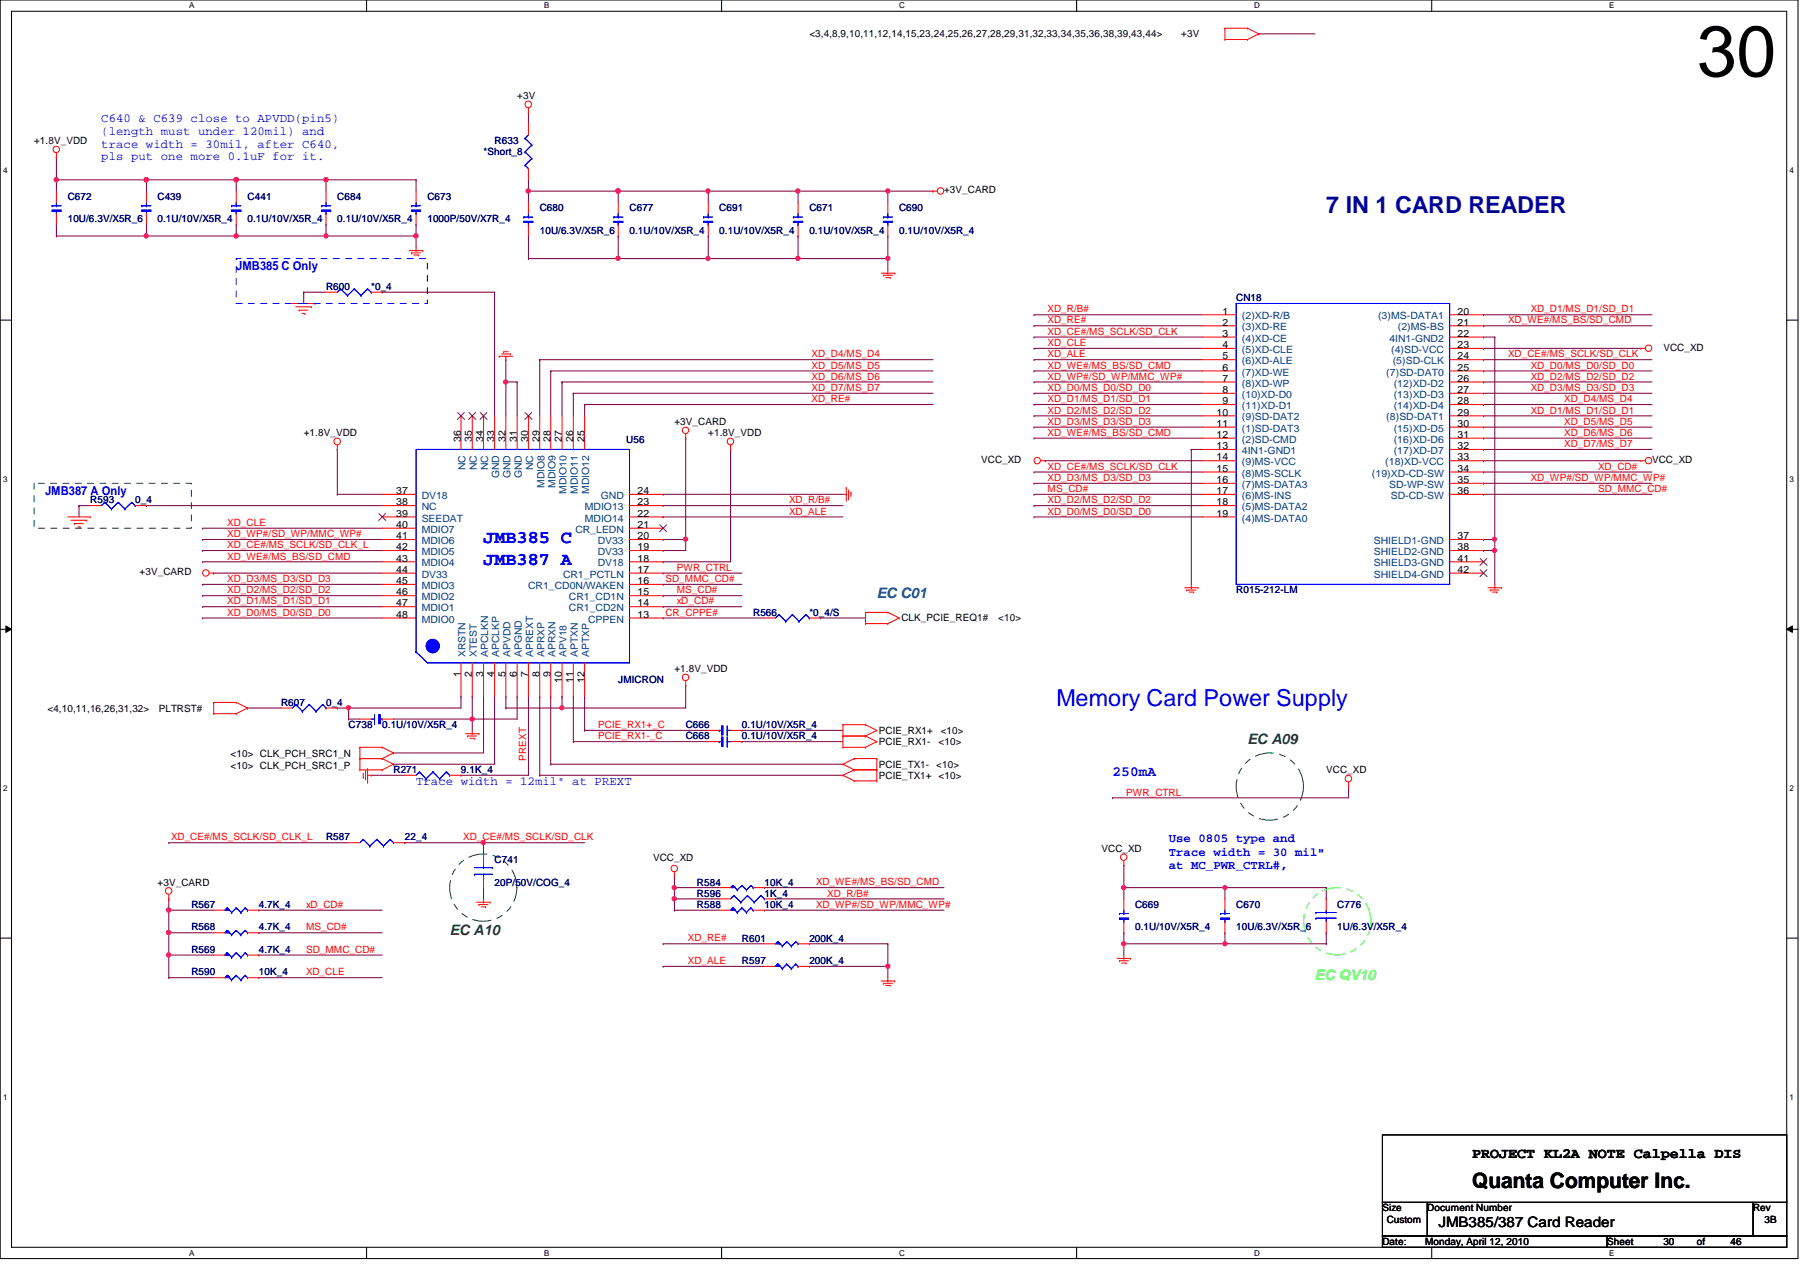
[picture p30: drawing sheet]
<svg xmlns="http://www.w3.org/2000/svg" width="297mm" height="210mm" viewBox="0 0 297 210" stroke-linecap="round" stroke-linejoin="round" font-family="sans-serif">
<defs><g id="words">
<text font-size="11.9" x="280" y="12.6">30</text>
<text font-size="3.9" fill="#0000a0" x="218.9" y="35.1">7 IN 1 CARD READER</text>
<text font-size="3.9" fill="#00f" x="174.3" y="116.5">Memory Card Power Supply</text>
<text font-size="3.5" x="242.9" y="196.1">Quanta Computer Inc.</text>
<g font-size="3" fill="#00f">
<text x="79.8" y="89.6">JMB385 C</text>
<text x="79.8" y="93.3">JMB387 A</text>
</g>
<text font-size="2.4" fill="#004080" x="144.7" y="98.6">EC C01</text>
<g font-size="2.4" fill="#008000">
<text x="205.9" y="122.7">EC A09</text>
<text x="74.2" y="154.3">EC A10</text>
</g>
<text font-size="2.4" fill="#00f" x="183.6" y="128.1">250mA</text>
<text font-size="2.4" fill="#0f0" x="217" y="161.7">EC QV10</text>
<g font-size="2.4">
<text x="242.9" y="191.1">PROJECT KL2A NOTE Calpella DIS</text>
<text x="237.4" y="202.5">JMB385/387 Card Reader</text>
</g>
<g font-size="2" fill="#00f">
<text x="16.7" y="20.1">C640 &amp; C639 close to APVDD(pin5)</text>
<text x="16.7" y="22.2">(length must under 120mil) and</text>
<text x="16.7" y="24.3">trace width = 30mil, after C640,</text>
<text x="16.7" y="26.5">pls put one more 0.1uF for it.</text>
<text x="39" y="44.6">JMB385 C Only</text>
<text x="7.4" y="81.7">JMB387 A Only</text>
<text x="68.7" y="129.5">Trace width = 12mil&quot; at PREXT</text>
<text x="192.9" y="138.9">Use 0805 type and</text>
<text x="192.9" y="141.2">Trace width = 30 mil&quot;</text>
<text x="192.9" y="143.5">at MC_PWR_CTRL#,</text>
</g>
<g font-size="1.7">
<text x="133.6" y="6.1">&lt;3,4,8,9,10,11,12,14,15,23,24,25,26,27,28,29,31,32,33,34,35,36,38,39,43,44&gt;</text>
<text x="194.9" y="6.1">+3V</text>
<text x="85.3" y="16.3">+3V</text>
<text x="5.6" y="23.7">+1.8V_VDD</text>
<text x="155.8" y="31.9">+3V_CARD</text>
<text x="201.7" y="51.9">1</text>
<text x="201.7" y="53.7">2</text>
<text x="240.5" y="51.9">20</text>
<text x="240.5" y="53.7">21</text>
<text x="201.7" y="55.6">3</text>
<text x="201.7" y="59.3">5</text>
<text x="201.7" y="57.4">4</text>
<text x="240.5" y="55.6">22</text>
<text x="240.5" y="57.4">23</text>
<text x="240.5" y="59.3">24</text>
<text x="274.5" y="57.9">VCC_XD</text>
<text x="201.7" y="61.2">6</text>
<text x="201.7" y="63">7</text>
<text x="201.7" y="64.9">8</text>
<text x="240.5" y="61.2">25</text>
<text x="240.5" y="63">26</text>
<text x="240.5" y="64.9">27</text>
<text x="50.1" y="72">+1.8V_VDD</text>
<text x="111.3" y="70.1">+3V_CARD</text>
<text x="116.9" y="72">+1.8V_VDD</text>
<text x="200.7" y="68.6">10</text>
<text x="200.7" y="70.4">11</text>
<text x="201.7" y="66.7">9</text>
<text x="240.5" y="66.7">28</text>
<text x="240.5" y="68.6">29</text>
<text x="240.5" y="70.4">30</text>
<text x="76" y="72.9" transform="rotate(-90 76 72.9)">36</text>
<text x="77.9" y="72.9" transform="rotate(-90 77.9 72.9)">35</text>
<text x="79.8" y="72.9" transform="rotate(-90 79.8 72.9)">34</text>
<text x="81.6" y="72.9" transform="rotate(-90 81.6 72.9)">33</text>
<text x="83.4" y="72.9" transform="rotate(-90 83.4 72.9)">32</text>
<text x="85.3" y="72.9" transform="rotate(-90 85.3 72.9)">31</text>
<text x="87.2" y="72.9" transform="rotate(-90 87.2 72.9)">30</text>
<text x="89" y="72.9" transform="rotate(-90 89 72.9)">29</text>
<text x="90.8" y="72.9" transform="rotate(-90 90.8 72.9)">28</text>
<text x="92.7" y="72.9" transform="rotate(-90 92.7 72.9)">27</text>
<text x="94.6" y="72.9" transform="rotate(-90 94.6 72.9)">26</text>
<text x="96.4" y="72.9" transform="rotate(-90 96.4 72.9)">25</text>
<text x="161.9" y="76.4">VCC_XD</text>
<text x="200.7" y="72.3">12</text>
<text x="200.7" y="74.1">13</text>
<text x="200.7" y="76">14</text>
<text x="200.7" y="77.9">15</text>
<text x="240.5" y="72.3">31</text>
<text x="240.5" y="74.1">32</text>
<text x="240.5" y="76">33</text>
<text x="240.5" y="77.9">34</text>
<text x="272.6" y="76.4">VCC_XD</text>
<text x="65.4" y="81.5">37</text>
<text x="65.4" y="83.4">38</text>
<text x="105.2" y="83.4">23</text>
<text x="105.2" y="81.5">24</text>
<text x="200.7" y="79.7">16</text>
<text x="200.7" y="81.5">17</text>
<text x="200.7" y="83.4">18</text>
<text x="240.5" y="79.7">35</text>
<text x="240.5" y="81.5">36</text>
<text x="65.4" y="85.3">39</text>
<text x="65.4" y="87.1">40</text>
<text x="65.4" y="89">41</text>
<text x="105.2" y="89">20</text>
<text x="105.2" y="87.1">21</text>
<text x="105.2" y="85.3">22</text>
<text x="200.7" y="85.3">19</text>
<text x="240.5" y="89">37</text>
<text x="23" y="95">+3V_CARD</text>
<text x="65.4" y="90.8">42</text>
<text x="65.4" y="92.7">43</text>
<text x="65.4" y="94.5">44</text>
<text x="105.2" y="94.5">17</text>
<text x="105.2" y="92.7">18</text>
<text x="105.2" y="90.8">19</text>
<text x="240.5" y="90.8">38</text>
<text x="240.5" y="92.7">41</text>
<text x="240.5" y="94.5">42</text>
<text x="65.4" y="96.4">45</text>
<text x="65.4" y="98.3">46</text>
<text x="65.4" y="100.1">47</text>
<text x="65.4" y="101.9">48</text>
<text x="105.2" y="100.1">14</text>
<text x="105.2" y="98.3">15</text>
<text x="105.2" y="96.4">16</text>
<text x="105.2" y="101.9">13</text>
<text x="148.8" y="102.5">CLK_PCIE_REQ1#</text>
<text x="164.7" y="102.5">&lt;10&gt;</text>
<text x="76" y="111.7" transform="rotate(-90 76 111.7)">1</text>
<text x="77.9" y="111.7" transform="rotate(-90 77.9 111.7)">2</text>
<text x="79.8" y="111.7" transform="rotate(-90 79.8 111.7)">3</text>
<text x="81.6" y="111.7" transform="rotate(-90 81.6 111.7)">4</text>
<text x="83.4" y="111.7" transform="rotate(-90 83.4 111.7)">5</text>
<text x="85.3" y="111.7" transform="rotate(-90 85.3 111.7)">6</text>
<text x="87.2" y="111.7" transform="rotate(-90 87.2 111.7)">7</text>
<text x="89" y="111.7" transform="rotate(-90 89 111.7)">8</text>
<text x="90.8" y="111.7" transform="rotate(-90 90.8 111.7)">9</text>
<text x="92.7" y="112.6" transform="rotate(-90 92.7 112.6)">10</text>
<text x="94.6" y="112.6" transform="rotate(-90 94.6 112.6)">11</text>
<text x="96.4" y="112.6" transform="rotate(-90 96.4 112.6)">12</text>
<text x="111.3" y="110.9">+1.8V_VDD</text>
<text x="7.8" y="117.6">&lt;4,10,11,16,26,31,32&gt;</text>
<text x="26.2" y="117.6">PLTRST#</text>
<text x="38.1" y="125">&lt;10&gt; CLK_PCH_SRC1_N</text>
<text x="145" y="121.1">PCIE_RX1+</text>
<text x="145" y="122.9">PCIE_RX1-</text>
<text x="154.9" y="122.9">&lt;10&gt;</text>
<text x="155.2" y="121.1">&lt;10&gt;</text>
<text x="38.1" y="126.8">&lt;10&gt; CLK_PCH_SRC1_P</text>
<text x="145" y="128.5">PCIE_TX1+</text>
<text x="145" y="126.7">PCIE_TX1-</text>
<text x="154.5" y="126.7">&lt;10&gt;</text>
<text x="154.9" y="128.5">&lt;10&gt;</text>
<text x="218.9" y="127.6">VCC_XD</text>
<text x="107.8" y="142">VCC_XD</text>
<text x="181.8" y="140.5">VCC_XD</text>
<text x="26" y="146.1">+3V_CARD</text>
<text x="228.1" y="199.9">Size</text>
<text x="228.9" y="201.8">Custom</text>
<text x="235.5" y="199.9">Document Number</text>
<text x="289.3" y="199.9">Rev</text>
<text x="291.2" y="201.8">3B</text>
<text x="228.1" y="205.4">Date:</text>
<text x="235.2" y="205.4">Monday, April 12, 2010</text>
<text x="265.2" y="205.4">Sheet</text>
<text x="274.5" y="205.4">30</text>
<text x="280" y="205.4">of</text>
<text x="285.6" y="205.4">46</text>
</g>
<g font-size="1.7" fill="#000080">
<text x="81.6" y="23.7">R633</text>
<text x="79.8" y="25.6">*Short_8</text>
<text x="11.2" y="33">C672</text>
<text x="26" y="33">C439</text>
<text x="40.8" y="33">C441</text>
<text x="55.7" y="33">C684</text>
<text x="70.5" y="33">C673</text>
<text x="89.1" y="34.9">C680</text>
<text x="103.9" y="34.9">C677</text>
<text x="118.7" y="34.9">C691</text>
<text x="133.6" y="34.9">C671</text>
<text x="148.4" y="34.9">C690</text>
<text x="11.2" y="36.7">10U/6.3V/X5R_6</text>
<text x="26" y="36.7">0.1U/10V/X5R_4</text>
<text x="40.8" y="36.7">0.1U/10V/X5R_4</text>
<text x="55.7" y="36.7">0.1U/10V/X5R_4</text>
<text x="70.5" y="36.7">1000P/50V/X7R_4</text>
<text x="89.1" y="38.6">10U/6.3V/X5R_6</text>
<text x="103.9" y="38.6">0.1U/10V/X5R_4</text>
<text x="118.7" y="38.6">0.1U/10V/X5R_4</text>
<text x="133.6" y="38.6">0.1U/10V/X5R_4</text>
<text x="148.4" y="38.6">0.1U/10V/X5R_4</text>
<text x="53.8" y="47.8">R600</text>
<text x="61.3" y="47.8">*0_4</text>
<text x="204" y="49.7">CN18</text>
<text x="103.3" y="73.1">U56</text>
<text x="14.9" y="83.1">R593</text>
<text x="22.3" y="83.1">0_4</text>
<text x="124.3" y="101.6">R566</text>
<text x="133.6" y="101.6">*0_4/S</text>
<text x="204" y="97.9">R015-212-LM</text>
<text x="102" y="112.7">JMICRON</text>
<text x="46.4" y="116.5">R607</text>
<text x="53.8" y="116.5">0_4</text>
<text x="57.5" y="120.1">C738</text>
<text x="63.1" y="120.1">0.1U/10V/X5R_4</text>
<text x="113.2" y="120.1">C666</text>
<text x="113.2" y="122">C668</text>
<text x="122.4" y="120.1">0.1U/10V/X5R_4</text>
<text x="122.4" y="122">0.1U/10V/X5R_4</text>
<text x="64.9" y="127.6">R271</text>
<text x="76.1" y="127.6">9.1K_4</text>
<text x="53.8" y="138.7">R587</text>
<text x="66.8" y="138.7">22_4</text>
<text x="81.6" y="142.4">C741</text>
<text x="31.6" y="149.8">R567</text>
<text x="42.7" y="149.8">4.7K_4</text>
<text x="81.6" y="146.1">20P/50V/COG_4</text>
<text x="115" y="148">R596</text>
<text x="115" y="146.1">R584</text>
<text x="115" y="149.8">R588</text>
<text x="126.2" y="148">1K_4</text>
<text x="126.2" y="146.1">10K_4</text>
<text x="126.2" y="149.8">10K_4</text>
<text x="187.3" y="149.8">C669</text>
<text x="204" y="149.8">C670</text>
<text x="220.7" y="149.8">C776</text>
<text x="31.6" y="153.5">R568</text>
<text x="42.7" y="153.5">4.7K_4</text>
<text x="122.4" y="155.4">R601</text>
<text x="133.6" y="155.4">200K_4</text>
<text x="187.3" y="153.5">0.1U/10V/X5R_4</text>
<text x="204" y="153.5">10U/6.3V/X5R_6</text>
<text x="220.7" y="153.5">1U/6.3V/X5R_4</text>
<text x="31.6" y="161">R590</text>
<text x="31.6" y="157.2">R569</text>
<text x="42.7" y="161">10K_4</text>
<text x="42.7" y="157.2">4.7K_4</text>
<text x="122.4" y="159.1">R597</text>
<text x="133.6" y="159.1">200K_4</text>
</g>
<g font-size="1.7" fill="#f00">
<text x="172.9" y="51.6">XD_R/B#</text>
<text x="172.9" y="53.4">XD_RE#</text>
<text x="248.9" y="53.4">XD_WE#/MS_BS/SD_CMD</text>
<text x="252.6" y="51.6">XD_D1/MS_D1/SD_D1</text>
<text x="133.9" y="59">XD_D4/MS_D4</text>
<text x="172.9" y="55.2">XD_CE#/MS_SCLK/SD_CLK</text>
<text x="172.9" y="59">XD_ALE</text>
<text x="172.9" y="57.1">XD_CLE</text>
<text x="248.9" y="59">XD_CE#/MS_SCLK/SD_CLK</text>
<text x="133.9" y="64.5">XD_D7/MS_D7</text>
<text x="133.9" y="62.7">XD_D6/MS_D6</text>
<text x="133.9" y="60.8">XD_D5/MS_D5</text>
<text x="172.9" y="60.8">XD_WE#/MS_BS/SD_CMD</text>
<text x="172.9" y="62.7">XD_WP#/SD_WP/MMC_WP#</text>
<text x="172.9" y="64.5">XD_D0/MS_D0/SD_D0</text>
<text x="252.6" y="60.8">XD_D0/MS_D0/SD_D0</text>
<text x="252.6" y="62.7">XD_D2/MS_D2/SD_D2</text>
<text x="252.6" y="64.5">XD_D3/MS_D3/SD_D3</text>
<text x="133.9" y="66.4">XD_RE#</text>
<text x="172.9" y="66.4">XD_D1/MS_D1/SD_D1</text>
<text x="172.9" y="68.2">XD_D2/MS_D2/SD_D2</text>
<text x="172.9" y="70.1">XD_D3/MS_D3/SD_D3</text>
<text x="172.9" y="71.9">XD_WE#/MS_BS/SD_CMD</text>
<text x="252.6" y="68.2">XD_D1/MS_D1/SD_D1</text>
<text x="258.1" y="66.4">XD_D4/MS_D4</text>
<text x="258.1" y="70.1">XD_D5/MS_D5</text>
<text x="258.1" y="71.9">XD_D6/MS_D6</text>
<text x="172.9" y="77.5">XD_CE#/MS_SCLK/SD_CLK</text>
<text x="258.1" y="73.8">XD_D7/MS_D7</text>
<text x="263.7" y="77.5">XD_CD#</text>
<text x="130.2" y="83.1">XD_R/B#</text>
<text x="172.9" y="79.4">XD_D3/MS_D3/SD_D3</text>
<text x="172.9" y="81.2">MS_CD#</text>
<text x="172.9" y="83.1">XD_D2/MS_D2/SD_D2</text>
<text x="252.6" y="79.4">XD_WP#/SD_WP/MMC_WP#</text>
<text x="263.7" y="81.2">SD_MMC_CD#</text>
<text x="37.5" y="88.6">XD_WP#/SD_WP/MMC_WP#</text>
<text x="37.5" y="86.8">XD_CLE</text>
<text x="130.2" y="84.9">XD_ALE</text>
<text x="172.9" y="84.9">XD_D0/MS_D0/SD_D0</text>
<text x="37.5" y="92.3">XD_WE#/MS_BS/SD_CMD</text>
<text x="37.5" y="90.5">XD_CE#/MS_SCLK/SD_CLK_L</text>
<text x="111.7" y="94.2">PWR_CTRL</text>
<text x="37.5" y="101.6">XD_D0/MS_D0/SD_D0</text>
<text x="37.5" y="99.7">XD_D1/MS_D1/SD_D1</text>
<text x="37.5" y="97.9">XD_D2/MS_D2/SD_D2</text>
<text x="37.5" y="96.1">XD_D3/MS_D3/SD_D3</text>
<text x="109.8" y="101.6">CR_CPPE#</text>
<text x="109.8" y="96.1">SD_MMC_CD#</text>
<text x="111.7" y="99.7">xD_CD#</text>
<text x="111.7" y="97.9">MS_CD#</text>
<text x="86.8" y="125.5" transform="rotate(-90 86.8 125.5)">PREXT</text>
<text x="98.7" y="120.1">PCIE_RX1+_C</text>
<text x="98.7" y="122">PCIE_RX1-_C</text>
<text x="185.8" y="131.3">PWR_CTRL</text>
<text x="28.2" y="138.7">XD_CE#/MS_SCLK/SD_CLK_L</text>
<text x="76.5" y="138.7">XD_CE#/MS_SCLK/SD_CLK</text>
<text x="50.5" y="149.8">xD_CD#</text>
<text x="134.7" y="149.8">XD_WP#/SD_WP/MMC_WP#</text>
<text x="134.7" y="146.1">XD_WE#/MS_BS/SD_CMD</text>
<text x="136.5" y="148">XD_R/B#</text>
<text x="50.5" y="153.5">MS_CD#</text>
<text x="113.5" y="155.4">XD_RE#</text>
<text x="50.5" y="161">XD_CLE</text>
<text x="50.5" y="157.2">SD_MMC_CD#</text>
<text x="113.5" y="159.1">XD_ALE</text>
</g>
<g font-size="1.7" fill="#004080">
<text x="204.9" y="52.7">(2)XD-R/B</text>
<text x="227.4" y="52.7">(3)MS-DATA1</text>
<text x="204.9" y="56.4">(4)XD-CE</text>
<text x="204.9" y="54.5">(3)XD-RE</text>
<text x="204.9" y="58.3">(5)XD-CLE</text>
<text x="229.3" y="56.4">4IN1-GND2</text>
<text x="229.6" y="58.3">(4)SD-VCC</text>
<text x="230.7" y="54.5">(2)MS-BS</text>
<text x="204.9" y="60.1">(6)XD-ALE</text>
<text x="204.9" y="62">(7)XD-WE</text>
<text x="204.9" y="63.8">(8)XD-WP</text>
<text x="204.9" y="65.7">(10)XD-D0</text>
<text x="228.8" y="62">(7)SD-DAT0</text>
<text x="229.8" y="60.1">(5)SD-CLK</text>
<text x="230" y="63.8">(12)XD-D2</text>
<text x="230" y="65.7">(13)XD-D3</text>
<text x="204.9" y="67.5">(11)XD-D1</text>
<text x="204.9" y="69.4">(9)SD-DAT2</text>
<text x="204.9" y="71.2">(1)SD-DAT3</text>
<text x="228.8" y="69.4">(8)SD-DAT1</text>
<text x="230" y="67.5">(14)XD-D4</text>
<text x="230" y="71.2">(15)XD-D5</text>
<text x="76.8" y="77.6" transform="rotate(-90 76.8 77.6)">NC</text>
<text x="78.7" y="77.6" transform="rotate(-90 78.7 77.6)">NC</text>
<text x="80.6" y="77.6" transform="rotate(-90 80.6 77.6)">NC</text>
<text x="88" y="77.6" transform="rotate(-90 88 77.6)">NC</text>
<text x="204.9" y="73.1">(2)SD-CMD</text>
<text x="204.9" y="74.9">4IN1-GND1</text>
<text x="204.9" y="76.8">(9)MS-VCC</text>
<text x="228.6" y="76.8">(18)XD-VCC</text>
<text x="230" y="73.1">(16)XD-D6</text>
<text x="230" y="74.9">(17)XD-D7</text>
<text x="69.6" y="82.3">DV18</text>
<text x="82.4" y="78.9" transform="rotate(-90 82.4 78.9)">GND</text>
<text x="84.2" y="78.9" transform="rotate(-90 84.2 78.9)">GND</text>
<text x="86.1" y="78.9" transform="rotate(-90 86.1 78.9)">GND</text>
<text x="89.8" y="80.6" transform="rotate(-90 89.8 80.6)">MDIO8</text>
<text x="91.6" y="80.6" transform="rotate(-90 91.6 80.6)">MDIO9</text>
<text x="93.5" y="81.5" transform="rotate(-90 93.5 81.5)">MDIO10</text>
<text x="95.4" y="81.5" transform="rotate(-90 95.4 81.5)">MDIO11</text>
<text x="97.2" y="81.5" transform="rotate(-90 97.2 81.5)">MDIO12</text>
<text x="99.1" y="82.3">GND</text>
<text x="204.9" y="78.7">(8)MS-SCLK</text>
<text x="204.9" y="80.5">(7)MS-DATA3</text>
<text x="204.9" y="82.3">(6)MS-INS</text>
<text x="226.4" y="78.7">(19)XD-CD-SW</text>
<text x="229.2" y="80.5">SD-WP-SW</text>
<text x="229.5" y="82.3">SD-CD-SW</text>
<text x="69.6" y="84.2">NC</text>
<text x="69.6" y="86.1">SEEDAT</text>
<text x="69.6" y="87.9">MDIO7</text>
<text x="69.6" y="89.8">MDIO6</text>
<text x="95" y="87.9">CR_LEDN</text>
<text x="96.5" y="86.1">MDIO14</text>
<text x="96.5" y="84.2">MDIO13</text>
<text x="98.6" y="89.8">DV33</text>
<text x="204.9" y="84.2">(5)MS-DATA2</text>
<text x="204.9" y="86.1">(4)MS-DATA0</text>
<text x="226.7" y="89.8">SHIELD1-GND</text>
<text x="69.6" y="91.6">MDIO5</text>
<text x="69.6" y="93.5">MDIO4</text>
<text x="69.6" y="95.3">DV33</text>
<text x="92.9" y="95.3">CR1_PCTLN</text>
<text x="98.6" y="93.5">DV18</text>
<text x="98.6" y="91.6">DV33</text>
<text x="226.7" y="91.6">SHIELD2-GND</text>
<text x="226.7" y="93.5">SHIELD3-GND</text>
<text x="226.7" y="95.3">SHIELD4-GND</text>
<text x="69.6" y="97.2">MDIO3</text>
<text x="69.6" y="99.1">MDIO2</text>
<text x="69.6" y="100.9">MDIO1</text>
<text x="87.2" y="97.2">CR1_CD0N/WAKEN</text>
<text x="93.9" y="100.9">CR1_CD2N</text>
<text x="93.9" y="99.1">CR1_CD1N</text>
<text x="69.6" y="102.7">MDIO0</text>
<text x="97.1" y="102.7">CPPEN</text>
<text x="76.8" y="108.5" transform="rotate(-90 76.8 108.5)">XRSTN</text>
<text x="78.7" y="108.5" transform="rotate(-90 78.7 108.5)">XTEST</text>
<text x="80.6" y="108.5" transform="rotate(-90 80.6 108.5)">APCLKN</text>
<text x="82.4" y="108.5" transform="rotate(-90 82.4 108.5)">APCLKP</text>
<text x="84.2" y="108.5" transform="rotate(-90 84.2 108.5)">APVDD</text>
<text x="86.1" y="108.5" transform="rotate(-90 86.1 108.5)">APGND</text>
<text x="88" y="108.5" transform="rotate(-90 88 108.5)">APREXT</text>
<text x="89.8" y="108.5" transform="rotate(-90 89.8 108.5)">APRXP</text>
<text x="91.6" y="108.5" transform="rotate(-90 91.6 108.5)">APRXN</text>
<text x="93.5" y="108.5" transform="rotate(-90 93.5 108.5)">APV18</text>
<text x="95.4" y="108.5" transform="rotate(-90 95.4 108.5)">APTXN</text>
<text x="97.2" y="108.5" transform="rotate(-90 97.2 108.5)">APTXP</text>
</g>
<g font-size="1.3">
<text x="31.2" y="1.4">A</text>
<text x="89.8" y="1.4">B</text>
<text x="148.4" y="1.4">C</text>
<text x="207" y="1.4">D</text>
<text x="265.6" y="1.4">E</text>
<text x=".5" y="28.5">4</text>
<text x="295.3" y="28.5">4</text>
<text x=".5" y="79.5">3</text>
<text x="295.3" y="79.5">3</text>
<text x=".5" y="130.5">2</text>
<text x="295.3" y="130.5">2</text>
<text x=".5" y="181.5">1</text>
<text x="295.3" y="181.5">1</text>
<text x="31.2" y="207.2">A</text>
<text x="89.8" y="207.2">B</text>
<text x="148.4" y="207.2">C</text>
<text x="207" y="207.2">D</text>
<text x="265.6" y="207.2">E</text>
</g>
</g></defs>
<path d="M0 0h296.7v207.7h-296.7zM1.9 1.9h292.9v203.9h-292.9z" fill="none" stroke="#000" stroke-width=".17"/>
<g fill="#fff">
<path d="M31.2 .2h.8v1.5h-.8z"/>
<path d="M31.2 206h.8v1.5h-.8z"/>
</g>
<path d="M60.5 0v1.9M60.5 205.8v1.9" fill="none" stroke="#000" stroke-width=".17"/>
<g fill="#fff">
<path d="M89.8 .2h.8v1.5h-.8z"/>
<path d="M89.8 206h.8v1.5h-.8z"/>
</g>
<path d="M119.1 0v1.9M119.1 205.8v1.9" fill="none" stroke="#000" stroke-width=".17"/>
<g fill="#fff">
<path d="M148.4 .2h.9v1.5h-.9z"/>
<path d="M148.4 206h.9v1.5h-.9z"/>
</g>
<path d="M177.7 0v1.9M177.7 205.8v1.9" fill="none" stroke="#000" stroke-width=".17"/>
<g fill="#fff">
<path d="M207 .2h.9v1.5h-.9z"/>
<path d="M207 206h.9v1.5h-.9z"/>
</g>
<path d="M236.3 0v1.9M236.3 205.8v1.9" fill="none" stroke="#000" stroke-width=".17"/>
<g fill="#fff">
<path d="M265.6 .2h.8v1.5h-.8z"/>
<path d="M265.6 206h.8v1.5h-.8z"/>
<path d="M.5 27.3h.7v1.5h-.7z"/>
<path d="M295.3 27.3h.7v1.5h-.7z"/>
<path d="M.5 78.3h.7v1.5h-.7z"/>
<path d="M295.3 78.3h.7v1.5h-.7z"/>
</g>
<path d="M0 52.8h1.9M294.8 52.8h1.9" fill="none" stroke="#000" stroke-width=".17"/>
<g fill="#fff">
<path d="M.5 129.3h.7v1.5h-.7z"/>
<path d="M295.3 129.3h.7v1.5h-.7z"/>
</g>
<path d="M0 103.8h1.9M1 103.3l.9 .5-.9 .6zM294.8 103.8l1-.5v1.1zM294.8 103.8h1.9" fill="none" stroke="#000" stroke-width=".17"/>
<path d="M1 103.3l.9 .5-.9 .6zM294.8 103.8l1-.5v1.1z" fill="#000"/>
<g fill="#fff">
<path d="M.5 180.3h.7v1.5h-.7z"/>
<path d="M295.3 180.3h.7v1.5h-.7z"/>
</g>
<path d="M0 154.8h1.9M294.8 154.8h1.9" fill="none" stroke="#000" stroke-width=".17"/>
<path d="M102 31.5h.1M102 31.5h14.9M90.9 61.2h.1M90.9 61.2v7.4M33.4 92.7h.1M33.4 92.7h29.7" fill="none" stroke="#800040" stroke-width=".17"/>
<circle cx="102" cy="31.5" r=".37" fill="#f0f"/>
<circle cx="102" cy="31.5" r=".37" fill="none" stroke="#f0f" stroke-width=".17"/>
<g fill="none" stroke="#800040" stroke-width=".17">
<path d="M92.7 63h.1M92.7 63v5.6M33.4 102h.1M33.4 100.1h.1M33.4 102h29.7M33.4 100.1h29.7M77.9 118.7h.1M77.9 118.7v1.8M85.3 115h.1M85.3 115v3.7h-7.4M89.1 115h.1M89.1 115v12.9"/>
<path d="M90.9 115h.1M90.9 115v11.1M94.6 115h.1M94.6 115v7.4M96.5 115h.1M96.5 115v5.5M89.1 127.9h.1M89.1 127.9h50M90.9 126.1h.1M90.9 126.1h48.2M94.6 122.4h.1M94.6 122.4h22.3"/>
<path d="M96.5 120.5h.1M96.5 120.5h20.4"/>
</g>
<circle cx="77.9" cy="118.7" r=".36" fill="#f0f"/>
<circle cx="77.9" cy="118.7" r=".36" fill="none" stroke="#f0f" stroke-width=".17"/>
<path d="M27.9 153.9h.1M27.9 153.9h7.4" fill="none" stroke="#800040" stroke-width=".17"/>
<circle cx="27.8" cy="153.9" r=".36" fill="#f0f"/>
<circle cx="27.8" cy="153.9" r=".36" fill="none" stroke="#f0f" stroke-width=".17"/>
<path d="M94.6 64.9h.1M94.6 64.9v3.7M33.4 89h.1M33.4 89h29.7M27.9 150.2h.1M27.9 150.2h7.4M109.4 159.5h.1M109.4 155.7h.1M109.4 159.5h16.7M109.4 155.7h16.7M126.1 150.2h.1M126.1 150.2h29.7" fill="none" stroke="#800040" stroke-width=".17"/>
<circle cx="27.8" cy="150.2" r=".37" fill="#f0f"/>
<circle cx="27.8" cy="150.2" r=".37" fill="none" stroke="#f0f" stroke-width=".17"/>
<path d="M27.9 150.2h.1M27.9 150.2v3.7" fill="none" stroke="#800040" stroke-width=".17"/>
<circle cx="27.8" cy="153.9" r=".36" fill="#f0f"/>
<circle cx="27.8" cy="153.9" r=".36" fill="none" stroke="#f0f" stroke-width=".17"/>
<g fill="none" stroke="#800040" stroke-width=".17">
<path d="M87.2 38.9h.1M87.2 38.9v3.8M102 38.9h.1M102 38.9v3.8h-14.8M116.9 38.9h.1M116.9 38.9v3.8M131.7 38.9h.1M131.7 38.9v3.8M146.5 31.5h.1M146.5 31.5v1.9M87.2 42.7h.1M83.5 115h.1"/>
<path d="M83.5 115v1.8M92.7 116.8h.1M92.7 116.8h20.5M122.4 120.5h.1M122.4 122.4h.1M122.4 120.5h16.7M122.4 122.4h16.7M27.9 157.6h.1M27.9 157.6v3.7"/>
</g>
<circle cx="92.7" cy="116.8" r=".36" fill="#f0f"/>
<circle cx="92.7" cy="116.8" r=".36" fill="none" stroke="#f0f" stroke-width=".17"/>
<path d="M109.4 89h.1M109.4 90.8h.1M109.4 89h3.8M113.2 89h.1M113.2 89v1.8h-3.8M92.7 115h.1M92.7 115v1.8M113.2 113.1h.1M113.2 113.1v3.7" fill="none" stroke="#800040" stroke-width=".17"/>
<circle cx="113.1" cy="89" r=".36" fill="#f0f"/>
<circle cx="113.1" cy="89" r=".36" fill="none" stroke="#f0f" stroke-width=".17"/>
<path d="M116.9 31.5h.1M116.9 31.5h14.8M55.7 74.2h.1M55.7 74.2v7.4M55.7 81.6h.1M55.7 81.6h7.4" fill="none" stroke="#800040" stroke-width=".17"/>
<circle cx="116.8" cy="31.5" r=".35" fill="#f0f"/>
<circle cx="116.8" cy="31.5" r=".35" fill="none" stroke="#f0f" stroke-width=".17"/>
<path d="M35.3 94.6h.1M35.3 94.6h27.8M111.3 148.3h.1M111.3 148.3h7.4" fill="none" stroke="#800040" stroke-width=".17"/>
<circle cx="111.3" cy="148.3" r=".37" fill="#f0f"/>
<circle cx="111.3" cy="148.3" r=".37" fill="none" stroke="#f0f" stroke-width=".17"/>
<path d="M87.2 31.5h.1M87.2 31.5h14.8M120.6 74.2h.1M120.6 74.2v18.5h-11.2M109.4 92.7h.1M76.1 115h.1M76.1 115v1.8M111.3 150.2h.1M111.3 148.3h.1M111.3 150.2h7.4M111.3 148.3v1.9" fill="none" stroke="#800040" stroke-width=".17"/>
<circle cx="102" cy="31.5" r=".37" fill="#f0f"/>
<circle cx="102" cy="31.5" r=".37" fill="none" stroke="#f0f" stroke-width=".17"/>
<circle cx="87.2" cy="31.5" r=".37" fill="#f0f"/>
<circle cx="87.2" cy="31.5" r=".37" fill="none" stroke="#f0f" stroke-width=".17"/>
<g fill="none" stroke="#800040" stroke-width=".17">
<path d="M39 29.7h.1M39 29.7v1.8M53.8 29.7h.1M53.8 29.7v1.8M87.2 31.5h.1M87.2 31.5v1.9M116.9 31.5h.1M116.9 31.5v1.9M131.7 31.5h.1M131.7 31.5v1.9M83.5 63h.1M83.5 63h1.8"/>
<path d="M42.7 161.3h.1M42.7 161.3h20.4"/>
</g>
<circle cx="83.5" cy="63" r=".36" fill="#f0f"/>
<circle cx="83.5" cy="63" r=".36" fill="none" stroke="#f0f" stroke-width=".17"/>
<g fill="none" stroke="#800040" stroke-width=".17">
<path d="M102 31.5h.1M102 31.5v1.9M89.1 59.4h.1M89.1 59.4v9.2M85.3 63h.1M85.3 63v5.6M96.5 66.8h.1M96.5 66.8v1.8M113.2 72.3h.1M113.2 72.3v16.7M33.4 87.2h.1M33.4 98.3h.1"/>
<path d="M33.4 96.4h.1M33.4 90.8h.1M33.4 87.2h29.7M33.4 98.3h29.7M33.4 96.4h29.7M33.4 90.8h29.7M109.4 85.3h.1M109.4 83.4h.1M109.4 85.3h29.7M109.4 83.4h29.7M77.9 115h.1M77.9 115v3.7"/>
<path d="M83.5 116.8h.1M83.5 116.8h9.2M87.2 115h.1M87.2 115v12.9M146.5 159.5h.1M146.5 159.5v1.8M27.9 161.3h.1M27.9 161.3h7.4"/>
</g>
<circle cx="146.5" cy="159.4" r=".35" fill="#f0f"/>
<circle cx="146.5" cy="159.4" r=".35" fill="none" stroke="#f0f" stroke-width=".17"/>
<g fill="none" stroke="#800040" stroke-width=".17">
<path d="M146.5 42.7h.1M146.5 42.7v1.8M79.8 115h.1M79.8 115v9.2h-14.9M81.6 115h.1M81.6 115v11.1h-16.7M64.9 124.2h.1M64.9 126.1h.1M76.1 127.9h.1M76.1 127.9h11.1M133.6 159.5h.1M133.6 155.7h.1"/>
<path d="M133.6 159.5h12.9M133.6 155.7h12.9"/>
</g>
<circle cx="146.5" cy="42.6" r=".34" fill="#f0f"/>
<circle cx="146.5" cy="42.6" r=".34" fill="none" stroke="#f0f" stroke-width=".17"/>
<path d="M9.3 29.7h.1M9.3 37.1h.1M9.3 29.7v1.8M9.3 37.1v1.8M24.2 29.7h.1M24.2 29.7v1.8M68.7 38.9h.1M68.7 38.9v1.9M83.5 63h.1M83.5 63v5.6M42.7 153.9h.1M42.7 153.9h20.4" fill="none" stroke="#800040" stroke-width=".17"/>
<circle cx="68.6" cy="38.9" r=".37" fill="#f0f"/>
<circle cx="68.6" cy="38.9" r=".37" fill="none" stroke="#f0f" stroke-width=".17"/>
<path d="M9.3 38.9h.1M9.3 38.9h14.9M39 37.1h.1M39 38.9h.1M39 37.1v1.8M53.8 37.1h.1M53.8 37.1v1.8h-14.8" fill="none" stroke="#800040" stroke-width=".17"/>
<circle cx="39" cy="38.9" r=".37" fill="#f0f"/>
<circle cx="39" cy="38.9" r=".37" fill="none" stroke="#f0f" stroke-width=".17"/>
<path d="M24.2 37.1h.1M24.2 38.9h.1M24.2 37.1v1.8M24.2 38.9h14.8" fill="none" stroke="#800040" stroke-width=".17"/>
<circle cx="24.1" cy="38.9" r=".35" fill="#f0f"/>
<circle cx="24.1" cy="38.9" r=".35" fill="none" stroke="#f0f" stroke-width=".17"/>
<path d="M111.3 146.5h.1M111.3 146.5v1.8" fill="none" stroke="#800040" stroke-width=".17"/>
<circle cx="111.3" cy="146.5" r=".36" fill="#f0f"/>
<circle cx="111.3" cy="146.5" r=".36" fill="none" stroke="#f0f" stroke-width=".17"/>
<path d="M116.9 42.7h.1M116.9 42.7h14.8" fill="none" stroke="#800040" stroke-width=".17"/>
<circle cx="116.8" cy="42.6" r=".34" fill="#f0f"/>
<circle cx="116.8" cy="42.6" r=".34" fill="none" stroke="#f0f" stroke-width=".17"/>
<path d="M102 42.7h.1M102 42.7h14.9" fill="none" stroke="#800040" stroke-width=".17"/>
<circle cx="102" cy="42.6" r=".36" fill="#f0f"/>
<circle cx="102" cy="42.6" r=".36" fill="none" stroke="#f0f" stroke-width=".17"/>
<path d="M68.7 37.1h.1M68.7 37.1v1.8M131.7 31.5h.1M131.7 31.5h14.8M146.5 155.7h.1M146.5 155.7v3.8" fill="none" stroke="#800040" stroke-width=".17"/>
<circle cx="131.7" cy="31.5" r=".37" fill="#f0f"/>
<circle cx="131.7" cy="31.5" r=".37" fill="none" stroke="#f0f" stroke-width=".17"/>
<path d="M9.3 29.7h.1M9.3 29.7h14.9M68.7 29.7h.1M68.7 29.7v1.8" fill="none" stroke="#800040" stroke-width=".17"/>
<circle cx="24.1" cy="29.6" r=".35" fill="#f0f"/>
<circle cx="24.1" cy="29.6" r=".35" fill="none" stroke="#f0f" stroke-width=".17"/>
<circle cx="9.3" cy="29.6" r=".37" fill="#f0f"/>
<circle cx="9.3" cy="29.6" r=".37" fill="none" stroke="#f0f" stroke-width=".17"/>
<path d="M24.2 29.7h.1M24.2 29.7h14.8" fill="none" stroke="#800040" stroke-width=".17"/>
<circle cx="39" cy="29.6" r=".37" fill="#f0f"/>
<circle cx="39" cy="29.6" r=".37" fill="none" stroke="#f0f" stroke-width=".17"/>
<circle cx="24.1" cy="29.6" r=".35" fill="#f0f"/>
<circle cx="24.1" cy="29.6" r=".35" fill="none" stroke="#f0f" stroke-width=".17"/>
<path d="M39 29.7h.1M39 29.7h14.8" fill="none" stroke="#800040" stroke-width=".17"/>
<circle cx="53.8" cy="29.6" r=".35" fill="#f0f"/>
<circle cx="53.8" cy="29.6" r=".35" fill="none" stroke="#f0f" stroke-width=".17"/>
<circle cx="39" cy="29.6" r=".37" fill="#f0f"/>
<circle cx="39" cy="29.6" r=".37" fill="none" stroke="#f0f" stroke-width=".17"/>
<path d="M53.8 29.7h.1M53.8 29.7h14.9" fill="none" stroke="#800040" stroke-width=".17"/>
<circle cx="53.8" cy="29.6" r=".35" fill="#f0f"/>
<circle cx="53.8" cy="29.6" r=".35" fill="none" stroke="#f0f" stroke-width=".17"/>
<path d="M109.4 81.6h.1M109.4 81.6h29.7M183.6 131.7h.1M222.5 129.8h.1M222.5 129.8v1.9h-38.9M185.5 155.7h.1M185.5 142.8h.1M185.5 142.8v3.7M185.5 155.7v1.9M185.5 155.7h16.6" fill="none" stroke="#800040" stroke-width=".17"/>
<circle cx="202.1" cy="155.7" r=".34" fill="#f0f"/>
<circle cx="202.1" cy="155.7" r=".34" fill="none" stroke="#f0f" stroke-width=".17"/>
<circle cx="185.4" cy="155.7" r=".36" fill="#f0f"/>
<circle cx="185.4" cy="155.7" r=".36" fill="none" stroke="#f0f" stroke-width=".17"/>
<path d="M185.5 146.5h.1M185.5 146.5v1.8M185.5 146.5h16.6" fill="none" stroke="#800040" stroke-width=".17"/>
<circle cx="202.1" cy="146.5" r=".34" fill="#f0f"/>
<circle cx="202.1" cy="146.5" r=".34" fill="none" stroke="#f0f" stroke-width=".17"/>
<circle cx="185.4" cy="146.5" r=".36" fill="#f0f"/>
<circle cx="185.4" cy="146.5" r=".36" fill="none" stroke="#f0f" stroke-width=".17"/>
<g fill="none" stroke="#800040" stroke-width=".17">
<path d="M83.5 59.4h.1M83.5 59.4v3.6M27.9 139.1h.1M27.9 139.1h29.6M61.3 127.9h.1M61.3 127.9h5.5M79.8 139.1h.1M79.8 139.1h16.7M27.9 148.3h.1M27.9 148.3v1.9M185.5 153.9h.1M185.5 153.9v1.8"/>
<path d="M202.1 146.5h.1M202.1 146.5v1.8"/>
</g>
<circle cx="79.7" cy="139" r=".35" fill="#f0f"/>
<circle cx="79.7" cy="139" r=".35" fill="none" stroke="#f0f" stroke-width=".17"/>
<path d="M53.8 38.9h.1M53.8 38.9h14.9M42.7 150.2h.1M42.7 150.2h20.4" fill="none" stroke="#800040" stroke-width=".17"/>
<circle cx="53.8" cy="38.9" r=".35" fill="#f0f"/>
<circle cx="53.8" cy="38.9" r=".35" fill="none" stroke="#f0f" stroke-width=".17"/>
<path d="M131.7 42.7h.1M131.7 42.7h14.8" fill="none" stroke="#800040" stroke-width=".17"/>
<circle cx="131.7" cy="42.6" r=".36" fill="#f0f"/>
<circle cx="131.7" cy="42.6" r=".36" fill="none" stroke="#f0f" stroke-width=".17"/>
<g fill="none" stroke="#800040" stroke-width=".17">
<path d="M146.5 38.9h.1M146.5 38.9v3.8M89.1 59.4h.1M89.1 59.4h64.9M170.6 51.9h.1M170.6 53.8h.1M170.6 55.6h.1M170.6 59.4h.1M170.6 57.5h.1M170.6 59.4h27.9M170.6 51.9h27.9M170.6 53.8h27.9"/>
<path d="M170.6 55.6h27.9M170.6 57.5h27.9M244.8 51.9h.1M244.8 53.8h.1M244.8 57.5h.1M244.8 59.4h.1M244.8 55.6h.1M244.8 59.4h27.8M244.8 51.9h27.8M244.8 53.8h27.8M244.8 55.6h1.9M244.8 57.5h26"/>
<path d="M90.9 61.2h.1M90.9 61.2h63.1M92.7 63h.1M92.7 63h61.3M94.6 64.9h.1M94.6 64.9h59.4M96.5 66.8h.1M96.5 66.8h57.5M170.6 61.2h.1M170.6 63h.1M170.6 64.9h.1M170.6 66.8h.1"/>
<path d="M170.6 68.6h.1M170.6 70.5h.1M170.6 72.3h.1M170.6 77.9h.1M170.6 79.8h.1M170.6 66.8h27.9M170.6 64.9h27.9M170.6 63h27.9M170.6 61.2h27.9M170.6 68.6h27.9M170.6 70.5h27.9M170.6 72.3h27.9"/>
<path d="M170.6 77.9h27.9M170.6 79.8h27.9M172.5 76h.1M172.5 76h26M196.6 74.2h.1M196.6 74.2h1.9M196.6 74.2v22.2M244.8 61.2h.1M244.8 63h.1M244.8 64.9h.1M244.8 66.8h.1M244.8 68.6h.1"/>
<path d="M244.8 70.5h.1M244.8 72.3h.1M244.8 74.2h.1M244.8 76h.1M244.8 77.9h.1M244.8 79.8h.1M244.8 66.8h27.8M244.8 64.9h27.8M244.8 63h27.8M244.8 61.2h27.8M244.8 68.6h27.8M244.8 70.5h27.8"/>
<path d="M244.8 72.3h27.8M244.8 76h26M244.8 77.9h27.8M244.8 79.8h27.8M244.8 74.2h27.8M109.4 94.6h.1M109.4 94.6h13M170.6 81.6h.1M170.6 83.4h.1M170.6 85.3h.1M170.6 81.6h27.9M170.6 83.4h27.9"/>
<path d="M170.6 85.3h27.9M244.8 81.6h.1M244.8 81.6h27.8M246.7 90.8h.1M246.7 90.8v5.6M57.5 116.8h.1M57.5 116.8h18.6M109.4 102h.1M109.4 102h16.7M135.4 102h.1M135.4 102h7.4M27.9 157.6h.1"/>
<path d="M27.9 157.6h7.4M111.3 146.5h.1M111.3 144.7h.1M111.3 146.5h7.4M111.3 144.7v1.8M126.1 146.5h.1M126.1 146.5h29.7M202.1 153.9h.1M202.1 153.9v1.8"/>
</g>
<circle cx="27.8" cy="157.6" r=".37" fill="#f0f"/>
<circle cx="27.8" cy="157.6" r=".37" fill="none" stroke="#f0f" stroke-width=".17"/>
<g fill="none" stroke="#800040" stroke-width=".17">
<path d="M50.1 48.2h.1M50.1 48.2v1.9M50.1 48.2h3.7M246.7 55.6h.1M246.7 55.6v33.4h-1.9M13 83.4h.1M13 83.4h1.9M13 83.4v1.9M24.2 83.4h.1M24.2 83.4h38.9M244.8 89h.1M244.8 90.8h.1"/>
<path d="M244.8 90.8h1.9M27.9 153.9h.1M27.9 153.9v3.7M42.7 157.6h.1M42.7 157.6h20.4M128 148.3h.1M128 148.3h27.8"/>
</g>
<circle cx="246.6" cy="90.8" r=".34" fill="#f0f"/>
<circle cx="246.6" cy="90.8" r=".34" fill="none" stroke="#f0f" stroke-width=".17"/>
<path d="M246.7 89h.1M246.7 89v1.8" fill="none" stroke="#800040" stroke-width=".17"/>
<circle cx="246.6" cy="89" r=".34" fill="#f0f"/>
<circle cx="246.6" cy="89" r=".34" fill="none" stroke="#f0f" stroke-width=".17"/>
<path d="M9.3 26h.1M9.3 26v3.7M146.5 31.5h7.5M154 31.5h.1M63.1 48.2h.1M63.1 48.2h18.5M81.6 48.2h.1M81.6 48.2v20.4" fill="none" stroke="#800040" stroke-width=".17"/>
<circle cx="146.5" cy="31.5" r=".35" fill="#f0f"/>
<circle cx="146.5" cy="31.5" r=".35" fill="none" stroke="#f0f" stroke-width=".17"/>
<g fill="none" stroke="#800040" stroke-width=".17">
<path d="M87.2 18.5h.1M87.2 18.5v1.9M207.7 5.6h.1M207.7 5.6h9.3M87.2 31.5h.1M87.2 29.7v1.8M109.4 98.3h.1M109.4 96.4h.1M109.4 98.3h13M109.4 96.4h13M57.5 118.7h.1M57.5 116.8h.1"/>
<path d="M57.5 118.7h1.9M57.5 116.8v1.9M64.9 118.7h13M77.9 118.7h.1M109.4 100.1h.1M109.4 100.1h13M66.8 139.1h.1M66.8 139.1h13M79.8 139.1h.1M79.8 139.1v1.8M79.8 148.3h.1M79.8 146.5v1.8"/>
<path d="M202.1 146.5h16.8M202.1 155.7h16.8M218.9 146.5h.1M218.9 148.3h.1M218.9 155.7h.1M218.9 153.9h.1M218.9 146.5v1.8M218.9 153.9v1.8"/>
</g>
<circle cx="57.5" cy="116.8" r=".36" fill="#f0f"/>
<circle cx="57.5" cy="116.8" r=".36" fill="none" stroke="#f0f" stroke-width=".17"/>
<path d="M40.8 116.8h.1M40.8 116.8h5.6M55.7 116.8h.1M55.7 116.8h1.8" fill="none" stroke="#800040" stroke-width=".17"/>
<g fill="none" stroke="#f00" stroke-width=".17">
<path d="M87.2 18.5h.1M87.2 17.8v.7M202.1 6.5h.1M202.1 4.7h.1M202.1 4.7h3.8M202.1 6.5h3.8M202.1 4.7v1.8M205.9 4.7h.1M205.9 6.5h.1M205.9 4.7l1.8 .9M207.7 5.6h.1M207.7 5.6l-1.8 .9"/>
<path d="M9.3 26h.1M9.3 25.2v.8M154 31.5h.1M154 31.5h.7M48.3 50.1h3.7M48.8 50.6h2.6M49.4 51.2h.1M49.4 51.2h1.4M49.9 51.7h.4M50.3 51.7h.1M51.4 50.6h.1M52 50.1h.1"/>
<path d="M67.6 41.4h2.2M67.9 41.7h.1M67.9 41.7h1.5M68.3 42.1h.7M68.7 41.4h.1M68.7 40.8v.6M69 42.1h.1M69.8 41.4h.1M82.4 58.8h.1M82.4 58.8h2.2M82.8 58.4h1.4M83.1 58h.1"/>
<path d="M83.1 58h.8M83.5 58.8h.1M83.5 58.8v.6M84.2 58.4h.1M145.4 45.1h2.3M145.8 45.4h.1M145.8 45.4h1.5M146.2 45.8h.7M146.5 45.1h.1M146.5 44.5v.6M146.9 45.8h.1M147.7 45.1h.1"/>
<path d="M270.8 57.5h.1M270.8 57.5h.7M55.7 74.2h.1M55.7 73.4v.8M113.2 72.3h.1M113.2 71.6v.7M120.6 74.2h.1M120.6 73.4v.8M171.7 76h.8M172.5 76h.1M270.8 76h.1M270.8 76h.7"/>
<path d="M11.2 85.3h3.7M11.7 85.9h2.6M12.3 86.4h.1M12.3 86.4h1.5M12.8 87h.4M13.2 87h.1M14.3 85.9h.1M14.9 85.3h.1M34.5 94.6h.8M35.3 94.6h.1M139.1 81.6h.6M139.7 81.6h.1"/>
<path d="M139.7 80.5h.1M139.7 80.5v2.2M140 82.3h.1M140 80.9v1.4M140.4 81.2h.1M140.4 81.2v.8M195.5 97h2.2M195.8 97.4h.1M195.8 97.4h1.6M196.2 97.7h.8M196.6 97h.1M196.6 96.4v.6"/>
<path d="M197 97.7h.1M197.7 97h.1M245.5 97h2.3M245.9 97.4h.1M245.9 97.4h1.5M246.3 97.7h.7M246.7 97h.1M246.7 96.4v.6M247 97.7h.1M247.8 97h.1M35.3 117.8h.1M35.3 115.9h.1"/>
<path d="M35.3 115.9h3.7M35.3 117.8h3.7M35.3 115.9v1.9M39 115.9h.1M39 117.8h.1M39 115.9l1.8 .9M40.8 116.8h.1M40.8 116.8l-1.8 1M113.2 113.1h.1M113.2 112.4v.7M139.1 119.6h.1M139.1 119.6h3.7"/>
<path d="M139.1 119.6v3.7M142.8 119.6h.1M142.8 102.9h.1M142.8 101h.1M142.8 119.6l1.9 .9M142.8 101h3.7M142.8 102.9h3.7M142.8 101v1.9M146.5 101h.1M146.5 102.9h.1M146.5 101l1.9 1M148.4 102h.1"/>
<path d="M148.4 102l-1.9 .9M59.4 127h.1M59.4 125.2h.1M59.4 123.3h.1M59.4 125.2h3.7M59.4 127h3.7M59.4 123.3v3.7M59.4 123.3h3.7M59.9 128.3h.1M59.9 127.6v.7M60.3 127.2h.1M60.3 127.2v1.5"/>
<path d="M60.7 127.9h.1M60.7 129.1h.1M60.7 127.9h.6M60.7 126.8v2.3M63.1 125.2h.1M63.1 127h.1M63.1 123.3h.1M63.1 125.2l1.8 .9M63.1 123.3l1.8 .9M64.9 126.1h.1M64.9 124.2h.1M64.9 126.1l-1.8 .9"/>
<path d="M64.9 124.2l-1.8 1M76.8 121.1h2.2M77.2 121.5h.1M77.2 121.5h1.5M77.6 121.8h.7M77.9 121.1h.1M77.9 120.5v.6M78.3 121.8h.1M79 121.1h.1M139.1 121.5h.1M139.1 123.3h.1M139.1 127.9h.1"/>
<path d="M139.1 126.1h.1M139.1 123.3h3.7M139.1 121.5h3.7M139.1 127.9l1.9 1M139.1 126.1l1.9 .9M141 127h.1M141 128.9h.1M141 125.2h.1M141 125.2h3.7M141 127h3.7M141 127l-1.9 .9M141 128.9h3.7"/>
<path d="M141 125.2l-1.9 .9M142.8 121.5h.1M142.8 123.3h.1M142.8 121.5l1.9 .9M144.7 120.5h.1M144.7 122.4h.1M144.7 127h.1M144.7 128.9h.1M144.7 125.2h.1M144.7 120.5l-1.9 1M144.7 122.4l-1.9 .9M144.7 125.2v3.7"/>
<path d="M222.5 129.8h.1M222.5 129.1v.7M27.9 148.3h.1M27.9 147.6v.7M78.7 148.9h2.2M79 149.3h.1M79 149.3h1.5M79.4 149.6h.7M79.8 148.9h.1M79.8 148.3v.6M80.1 149.6h.1M80.9 148.9h.1"/>
<path d="M111.3 144.7h.1M111.3 143.9v.8M184.4 158.2h2.2M184.7 158.5h.1M184.7 158.5h1.5M185.1 158.9h.7M185.5 158.2h.1M185.5 142.8h.1M185.5 142v.8M185.5 157.6v.6M185.8 158.9h.1M186.6 158.2h.1"/>
<path d="M145.4 161.9h2.3M145.8 162.3h.1M145.8 162.3h1.5M146.2 162.6h.7M146.5 161.9h.1M146.5 161.3v.6M146.9 162.6h.1M147.7 161.9h.1"/>
<circle cx="87.2" cy="17.2" r=".55"/>
<circle cx="9.3" cy="24.7" r=".54"/>
<circle cx="155.2" cy="31.5" r=".54"/>
<circle cx="272" cy="57.5" r=".54"/>
<circle cx="55.6" cy="72.9" r=".55"/>
<circle cx="113.1" cy="71" r=".54"/>
<circle cx="120.5" cy="72.9" r=".55"/>
<circle cx="171.2" cy="76" r=".54"/>
<circle cx="272" cy="76" r=".54"/>
<circle cx="34" cy="94.5" r=".54"/>
<circle cx="113.1" cy="111.8" r=".54"/>
<circle cx="222.5" cy="128.5" r=".55"/>
<circle cx="27.8" cy="147" r=".55"/>
<circle cx="111.3" cy="143.3" r=".54"/>
<circle cx="185.4" cy="141.5" r=".54"/>
</g>
<path d="M228.1 187.3h66.7v11.1h-66.7zM228.1 198.4h7.4v5.6h-7.4zM235.5 198.4h53.8v5.6h-53.8zM289.3 198.4h5.5v5.6h-5.5zM228.1 204h37.1v1.8h-37.1zM265.2 204h29.6v1.8h-29.6z" fill="none" stroke="#000" stroke-width=".17"/>
<path d="M39 42.7h31.5v7.4h-31.5z" fill="none" stroke="#00f" stroke-width=".17" stroke-dasharray="1 1 1 1 1 1 1 1"/>
<path d="M5.6 79.8h26v7.4h-26z" fill="none" stroke="#008000" stroke-width=".17" stroke-dasharray="1 1 1 1 1 1 1 1"/>
<g fill="none" stroke="#008000" stroke-width=".17" stroke-dasharray="3 1 1 1 1 1">
<circle cx="209.5" cy="129.8" r="5.6"/>
<circle cx="79.7" cy="146.5" r="5.6"/>
</g>
<circle cx="220.7" cy="152" r="5.6" fill="none" stroke="#0f0" stroke-width=".17" stroke-dasharray="3 1 1 1 1 1"/>
<path d="M68.7 107.6h.1M68.7 107.6l1.8 1.8" fill="none" stroke="#00f" stroke-width=".17"/>
<circle cx="71.4" cy="106.6" r=".9" fill="#00f"/>
<circle cx="71.4" cy="106.6" r=".9" fill="none" stroke="#00f" stroke-width=".55"/>
<path d="M68.7 74.2h35.2v35.2h-33.4l-1.8-1.8zM68.7 107.6h.1" fill="none" stroke="#00f" stroke-width=".17"/>
<circle cx="71.4" cy="106.6" r=".9" fill="#00f"/>
<circle cx="71.4" cy="106.6" r=".9" fill="none" stroke="#00f" stroke-width=".55"/>
<g fill="none" stroke="#00f" stroke-width=".17">
<path d="M38.2 34h.1M38.2 34h1.5M39 34h.1M39 35.2h.1M39 33.4v.6M39 34.9v.3M86.7 22.8h.1M86.7 25.1h.1M86.7 27.3h.1M86.7 22.8l1.1 1.1M86.7 25.1l1.1 1.1M86.7 27.3l.5 .5"/>
<path d="M87.2 27.8h.1M87.2 22.3l-.5 .5M87.8 23.9h.1M87.8 26.2h.1M87.8 23.9l-1.1 1.2M87.8 26.2l-1.1 1.1M68.7 107.6v-33.4h35.2v35.2h-33.4M69.2 127.4h.1M69.2 127.4l-.5 .5M69.2 127.4l1.1 1.1M70.3 128.5h.1M71.5 127.4h.1"/>
<path d="M71.5 127.4l-1.2 1.1M71.5 127.4l1.1 1.1M72.6 128.5h.1M73.7 127.4h.1M73.7 127.4l-1.1 1.1M73.7 127.4l.5 .5M74.2 127.9h.1"/>
</g>
<g fill="none" stroke="#f00" stroke-width=".17">
<path d="M87.2 20.4v1.9M87.2 27.8v1.9M76.1 68.6v5.6M77.9 68.6v5.6M79.8 68.6v5.6M81.6 68.6v5.6M83.5 68.6v5.6M85.3 68.6v5.6M87.2 68.6v5.6M89.1 68.6v5.6M90.9 68.6v5.6M92.7 68.6v5.6"/>
<path d="M94.6 68.6v5.6M96.5 68.6v5.6M63.1 98.3h5.6M63.1 96.4h5.6M63.1 94.6h5.6M63.1 92.7h5.6M63.1 90.8h5.6M63.1 89h5.6M63.1 87.2h5.6M63.1 85.3h5.6M63.1 83.4h5.6M63.1 81.6h5.6"/>
<path d="M103.9 98.3h5.5M103.9 96.4h5.5M103.9 94.6h5.5M103.9 92.7h5.5M103.9 90.8h5.5M103.9 89h5.5M103.9 87.2h5.5M103.9 85.3h5.5M103.9 83.4h5.5M103.9 81.6h5.5M63.1 100.1h5.6M63.1 102h5.6"/>
<path d="M76.1 109.4v5.6M77.9 109.4v5.6M79.8 109.4v5.6M81.6 109.4v5.6M83.5 109.4v5.6M85.3 109.4v5.6M87.2 109.4v5.6M89.1 109.4v5.6M90.9 109.4v5.6M92.7 109.4v5.6M94.6 109.4v5.6M96.5 109.4v5.6"/>
<path d="M103.9 100.1h5.5M103.9 102h5.5M66.8 127.9h1.9M74.2 127.9h1.9"/>
</g>
<path d="M75.5 68.1l1.2 1.1M76.6 68.1l-1.1 1.1M77.4 68.1l1.1 1.1M78.5 68.1l-1.2 1.1M79.2 68.1l1.2 1.1M80.3 68.1l-1.1 1.1M86.7 68.1l1.1 1.1M87.8 68.1l-1.2 1.1M62.5 84.8l1.2 1.1M63.6 84.8l-1.1 1.1M108.9 86.6l1.1 1.2M110 86.6l-1.2 1.2" fill="none" stroke="#804000" stroke-width=".17"/>
<path d="M38.2 34.7h1.5v.2h-1.5z" fill-rule="evenodd" fill="#00f"/>
<path d="M38.2 34.7h1.5v.2h-1.5zM38.2 34h.1M38.2 34h1.5M39 34h.1M39 35.2h.1M39 33.4v.6M39 34.9v.3" fill="none" stroke="#00f" stroke-width=".17"/>
<path d="M38.2 34.7h1.5v.2h-1.5z" fill-rule="evenodd" fill="#00f"/>
<g fill="none" stroke="#00f" stroke-width=".17">
<path d="M23.4 34h.1M23.4 34h1.5M24.2 34h.1M24.2 35.2h.1M24.2 33.4v.6M24.2 34.9v.3M38.2 34.7h1.5v.2h-1.5zM17.3 82.9h.1M17.3 82.9l-.6 .5M17.3 82.9l1.1 1.1M18.4 84h.1M19.5 82.9h.1"/>
<path d="M19.5 82.9l-1.1 1.1M19.5 82.9l1.1 1.1M20.6 84h.1M21.8 82.9h.1M21.8 82.9l-1.2 1.1M21.8 82.9l.5 .5M22.3 83.4h.1M59.9 138.5h.1M59.9 138.5l-.5 .6M59.9 138.5l1.1 1.1M61 139.6h.1M62.2 138.5h.1"/>
<path d="M62.2 138.5l-1.2 1.1M62.2 138.5l1.1 1.1M63.3 139.6h.1M64.4 138.5h.1M64.4 138.5l-1.1 1.1M64.4 138.5l.5 .6M64.9 139.1h.1M121.1 147.8h.1M121.1 147.8l-.5 .5M121.1 147.8l1.2 1.1M122.3 148.9h.1M123.4 147.8h.1"/>
<path d="M123.4 147.8l-1.1 1.1M123.4 147.8l1.1 1.1M124.5 148.9h.1M125.6 147.8h.1M125.6 147.8l-1.1 1.1M125.6 147.8l.5 .5M126.1 148.3h.1"/>
</g>
<path d="M39 31.5v1.9M39 35.2v1.9M14.9 83.4h1.8M22.3 83.4h1.9M57.5 139.1h1.9M64.9 139.1h1.9M118.7 148.3h1.9M126.1 148.3h1.9" fill="none" stroke="#f00" stroke-width=".17"/>
<path d="M23.4 34.7h1.5v.2h-1.5z" fill-rule="evenodd" fill="#00f"/>
<path d="M23.4 34.7h1.5v.2h-1.5zM23.4 34h.1M23.4 34h1.5M24.2 34h.1M24.2 35.2h.1M24.2 33.4v.6M24.2 34.9v.3" fill="none" stroke="#00f" stroke-width=".17"/>
<path d="M23.4 34.7h1.5v.2h-1.5z" fill-rule="evenodd" fill="#00f"/>
<g fill="none" stroke="#00f" stroke-width=".17">
<path d="M23.4 34.7h1.5v.2h-1.5zM56.2 47.7h.1M56.2 47.7l-.5 .5M56.2 47.7l1.2 1.1M57.4 48.8h.1M58.5 47.7h.1M58.5 47.7l-1.1 1.1M58.5 47.7l1.1 1.1M59.6 48.8h.1M60.7 47.7h.1M60.7 47.7l-1.1 1.1M60.7 47.7l.6 .5"/>
<path d="M61.3 48.2h.1M204 50.1h35.2v46.3h-35.2zM37.5 161h.1M37.5 161l-.4 .3M37.5 161l.7 .7M38.2 161.7h.1M39 161h.1M39 161l-.8 .7M39 161l.7 .7M39.7 161.7h.1M40.5 161h.1M40.5 161l-.8 .7"/>
<path d="M40.5 161l.3 .3M40.8 161.3h.1"/>
</g>
<g fill="none" stroke="#f00" stroke-width=".17">
<path d="M24.2 31.5v1.9M24.2 35.2v1.9M53.8 48.2h1.9M61.3 48.2h1.8M198.5 51.9h5.5M198.5 55.6h5.5M198.5 59.4h5.5M198.5 53.8h5.5M198.5 57.5h5.5M239.2 51.9h5.6M239.2 55.6h5.6M239.2 59.4h5.6"/>
<path d="M239.2 53.8h5.6M239.2 57.5h5.6M198.5 61.2h5.5M198.5 63h5.5M198.5 64.9h5.5M198.5 66.8h5.5M198.5 68.6h5.5M198.5 70.5h5.5M198.5 72.3h5.5M198.5 74.2h5.5M198.5 76h5.5M198.5 77.9h5.5"/>
<path d="M198.5 79.8h5.5M239.2 61.2h5.6M239.2 63h5.6M239.2 64.9h5.6M239.2 66.8h5.6M239.2 68.6h5.6M239.2 70.5h5.6M239.2 72.3h5.6M239.2 74.2h5.6M239.2 76h5.6M239.2 77.9h5.6M239.2 79.8h5.6"/>
<path d="M198.5 81.6h5.5M198.5 83.4h5.5M198.5 85.3h5.5M239.2 81.6h5.6M239.2 89h5.6M239.2 90.8h5.6M239.2 92.7h5.6M239.2 94.6h5.6"/>
</g>
<path d="M244.3 92.2l1.1 1.1M244.3 94l1.1 1.2M245.4 92.2l-1.2 1.1M245.4 94l-1.2 1.2" fill="none" stroke="#804000" stroke-width=".17"/>
<path d="M37.1 161.3l.4-.3 .4 .3-.4-.3 .4 .3z" fill-rule="evenodd" fill="#00f"/>
<g fill="none" stroke="#00f" stroke-width=".17">
<path d="M37.1 161.3l.4-.3 .4 .3-.4-.3 .4 .3zM37.5 161h.1M37.5 161l-.4 .3M37.5 161l.7 .7M38.2 161.7h.1M39 161h.1M39 161l-.8 .7M39 161l.7 .7M39.7 161.7h.1M40.5 161h.1M40.5 161l-.8 .7M40.5 161l.3 .3"/>
<path d="M40.8 161.3h.1"/>
</g>
<path d="M37.1 161.3l.4-.3 .4 .3-.4-.3 .4 .3z" fill-rule="evenodd" fill="#00f"/>
<path d="M67.9 34h.1M67.9 34h1.5M68.7 34h.1M68.7 35.2h.1M68.7 33.4v.6M68.7 34.9v.3M37.1 161.3l.4-.3 .4 .3-.4-.3 .4 .3z" fill="none" stroke="#00f" stroke-width=".17"/>
<path d="M35.3 161.3h1.8M40.8 161.3h1.9" fill="none" stroke="#f00" stroke-width=".17"/>
<path d="M67.9 34.7h1.5v.2h-1.5z" fill-rule="evenodd" fill="#00f"/>
<path d="M67.9 34.7h1.5v.2h-1.5zM67.9 34h.1M67.9 34h1.5M68.7 34h.1M68.7 35.2h.1M68.7 33.4v.6M68.7 34.9v.3" fill="none" stroke="#00f" stroke-width=".17"/>
<path d="M67.9 34.7h1.5v.2h-1.5z" fill-rule="evenodd" fill="#00f"/>
<path d="M67.9 34.7h1.5v.2h-1.5zM120 119.8v1.5M118.7 120.5h.1M118.7 120.5h.4M120 120.5h.1M120 121.3h.1M120 120.5h.6" fill="none" stroke="#00f" stroke-width=".17"/>
<path d="M68.7 31.5v1.9M68.7 35.2v1.9" fill="none" stroke="#f00" stroke-width=".17"/>
<path d="M119.1 119.8h.2v1.5h-.2z" fill-rule="evenodd" fill="#00f"/>
<path d="M119.1 119.8h.2v1.5h-.2zM120 119.8v1.5M118.7 120.5h.1M118.7 120.5h.4M120 120.5h.1M120 121.3h.1M120 120.5h.6" fill="none" stroke="#00f" stroke-width=".17"/>
<path d="M119.1 119.8h.2v1.5h-.2z" fill-rule="evenodd" fill="#00f"/>
<path d="M86.4 35.8h.1M86.4 35.8h1.5M87.2 35.8h.1M87.2 37.1h.1M87.2 35.2v.6M87.2 36.7v.4M119.1 119.8h.2v1.5h-.2z" fill="none" stroke="#00f" stroke-width=".17"/>
<path d="M116.9 120.5h1.8M120.6 120.5h1.8" fill="none" stroke="#f00" stroke-width=".17"/>
<path d="M86.4 36.5h1.5v.2h-1.5z" fill-rule="evenodd" fill="#00f"/>
<path d="M86.4 36.5h1.5v.2h-1.5zM86.4 35.8h.1M86.4 35.8h1.5M87.2 35.8h.1M87.2 37.1h.1M87.2 35.2v.6M87.2 36.7v.4" fill="none" stroke="#00f" stroke-width=".17"/>
<path d="M86.4 36.5h1.5v.2h-1.5z" fill-rule="evenodd" fill="#00f"/>
<path d="M86.4 36.5h1.5v.2h-1.5zM118.7 122.4h.1M118.7 122.4h.4M120 122.4h.1M120 123.1h.1M120 122.4h.6M120 121.6v1.5" fill="none" stroke="#00f" stroke-width=".17"/>
<path d="M87.2 33.4v1.8M87.2 37.1v1.8" fill="none" stroke="#f00" stroke-width=".17"/>
<path d="M119.1 121.6h.2v1.5h-.2z" fill-rule="evenodd" fill="#00f"/>
<path d="M118.7 122.4h.1M118.7 122.4h.4M119.1 121.6h.2v1.5h-.2zM120 122.4h.1M120 123.1h.1M120 122.4h.6M120 121.6v1.5" fill="none" stroke="#00f" stroke-width=".17"/>
<path d="M119.1 121.6h.2v1.5h-.2z" fill-rule="evenodd" fill="#00f"/>
<g fill="none" stroke="#00f" stroke-width=".17">
<path d="M116.1 35.8h.1M116.1 35.8h1.5M116.9 35.8h.1M116.9 37.1h.1M116.9 35.2v.6M116.9 36.7v.4M48.8 116.2h.1M48.8 116.2l-.5 .6M48.8 116.2l1.1 1.2M49.9 117.4h.1M51.1 116.2h.1M51.1 116.2l-1.2 1.2"/>
<path d="M51.1 116.2l1.1 1.2M52.2 117.4h.1M53.3 116.2h.1M53.3 116.2l-1.1 1.2M53.3 116.2l.5 .6M53.8 116.8h.1M119.1 121.6h.2v1.5h-.2zM217.2 151.5h.1M217.2 150.6h.1M217.2 151.5h3.3M217.2 150.6h3.3M218.9 150.6h.1"/>
<path d="M218.9 151.5h.1M218.9 150.2v.4M218.9 151.5v.6"/>
</g>
<path d="M46.4 116.8h1.9M53.8 116.8h1.9M116.9 122.4h1.8M120.6 122.4h1.8M218.9 148.3v1.9M218.9 152.1v1.8" fill="none" stroke="#f00" stroke-width=".17"/>
<path d="M116.1 36.5h1.5v.2h-1.5z" fill-rule="evenodd" fill="#00f"/>
<path d="M116.1 36.5h1.5v.2h-1.5zM116.1 35.8h.1M116.1 35.8h1.5M116.9 35.8h.1M116.9 37.1h.1M116.9 35.2v.6M116.9 36.7v.4" fill="none" stroke="#00f" stroke-width=".17"/>
<path d="M116.1 36.5h1.5v.2h-1.5z" fill-rule="evenodd" fill="#00f"/>
<g fill="none" stroke="#00f" stroke-width=".17">
<path d="M116.1 36.5h1.5v.2h-1.5zM120.9 146.1h.1M120.9 146.1l-.3 .4M120.9 146.1l.8 .8M121.7 146.9h.1M122.4 146.1h.1M122.4 146.1l-.7 .8M122.4 146.1l.8 .8M123.2 146.9h.1M123.9 146.1h.1M123.9 146.1l-.7 .8M123.9 146.1l.4 .4"/>
<path d="M124.3 146.5h.1"/>
</g>
<path d="M116.9 33.4v1.8M116.9 37.1v1.8" fill="none" stroke="#f00" stroke-width=".17"/>
<path d="M120.6 146.5l.3-.4 .4 .4-.4-.4 .4 .4z" fill-rule="evenodd" fill="#00f"/>
<g fill="none" stroke="#00f" stroke-width=".17">
<path d="M120.6 146.5l.3-.4 .4 .4-.4-.4 .4 .4zM120.9 146.1h.1M120.9 146.1l-.3 .4M120.9 146.1l.8 .8M121.7 146.9h.1M122.4 146.1h.1M122.4 146.1l-.7 .8M122.4 146.1l.8 .8M123.2 146.9h.1M123.9 146.1h.1M123.9 146.1l-.7 .8M123.9 146.1l.4 .4"/>
<path d="M124.3 146.5h.1"/>
</g>
<path d="M120.6 146.5l.3-.4 .4 .4-.4-.4 .4 .4z" fill-rule="evenodd" fill="#00f"/>
<path d="M130.9 35.8h.1M130.9 35.8h1.6M131.7 35.8h.1M131.7 37.1h.1M131.7 35.2v.6M131.7 36.7v.4M120.6 146.5l.3-.4 .4 .4-.4-.4 .4 .4z" fill="none" stroke="#00f" stroke-width=".17"/>
<path d="M118.7 146.5h1.9M124.3 146.5h1.8" fill="none" stroke="#f00" stroke-width=".17"/>
<path d="M130.9 36.5h1.6v.2h-1.6z" fill-rule="evenodd" fill="#00f"/>
<path d="M130.9 36.5h1.6v.2h-1.6zM130.9 35.8h.1M130.9 35.8h1.6M131.7 35.8h.1M131.7 37.1h.1M131.7 35.2v.6M131.7 36.7v.4" fill="none" stroke="#00f" stroke-width=".17"/>
<path d="M130.9 36.5h1.6v.2h-1.6z" fill-rule="evenodd" fill="#00f"/>
<g fill="none" stroke="#00f" stroke-width=".17">
<path d="M130.9 36.5h1.6v.2h-1.6zM120.9 149.8h.1M120.9 149.8l-.3 .4M120.9 149.8l.8 .8M121.7 150.6h.1M122.4 149.8h.1M122.4 149.8l-.7 .8M122.4 149.8l.8 .8M123.2 150.6h.1M123.9 149.8h.1M123.9 149.8l-.7 .8M123.9 149.8l.4 .4"/>
<path d="M124.3 150.2h.1"/>
</g>
<path d="M131.7 33.4v1.8M131.7 37.1v1.8" fill="none" stroke="#f00" stroke-width=".17"/>
<path d="M120.9 149.8l.4 .4h-.7l.3-.4 .4 .4z" fill-rule="evenodd" fill="#00f"/>
<g fill="none" stroke="#00f" stroke-width=".17">
<path d="M120.9 149.8l.4 .4h-.7l.3-.4 .4 .4zM120.9 149.8h.1M120.9 149.8l-.3 .4M120.9 149.8l.8 .8M121.7 150.6h.1M122.4 149.8h.1M122.4 149.8l-.7 .8M122.4 149.8l.8 .8M123.2 150.6h.1M123.9 149.8h.1M123.9 149.8l-.7 .8M123.9 149.8l.4 .4"/>
<path d="M124.3 150.2h.1"/>
</g>
<path d="M120.9 149.8l.4 .4h-.7l.3-.4 .4 .4z" fill-rule="evenodd" fill="#00f"/>
<path d="M53.1 34h.1M53.1 34h1.5M53.8 34h.1M53.8 35.2h.1M53.8 33.4v.6M53.8 34.9v.3M120.9 149.8l.4 .4h-.7l.3-.4 .4 .4z" fill="none" stroke="#00f" stroke-width=".17"/>
<path d="M118.7 150.2h1.9M124.3 150.2h1.8" fill="none" stroke="#f00" stroke-width=".17"/>
<path d="M53.1 34.7h1.5v.2h-1.5z" fill-rule="evenodd" fill="#00f"/>
<path d="M53.1 34.7h1.5v.2h-1.5zM53.1 34h.1M53.1 34h1.5M53.8 34h.1M53.8 35.2h.1M53.8 33.4v.6M53.8 34.9v.3" fill="none" stroke="#00f" stroke-width=".17"/>
<path d="M53.1 34.7h1.5v.2h-1.5z" fill-rule="evenodd" fill="#00f"/>
<g fill="none" stroke="#00f" stroke-width=".17">
<path d="M53.1 34.7h1.5v.2h-1.5zM37.5 149.8h.1M37.5 149.8l-.4 .4M37.5 149.8l.7 .8M38.2 150.6h.1M39 149.8h.1M39 149.8l-.8 .8M39 149.8l.7 .8M39.7 150.6h.1M40.5 149.8h.1M40.5 149.8l-.8 .8M40.5 149.8l.3 .4"/>
<path d="M40.8 150.2h.1"/>
</g>
<path d="M53.8 31.5v1.9M53.8 35.2v1.9" fill="none" stroke="#f00" stroke-width=".17"/>
<path d="M37.1 150.2l.4-.4 .4 .4-.4-.4 .4 .4z" fill-rule="evenodd" fill="#00f"/>
<g fill="none" stroke="#00f" stroke-width=".17">
<path d="M37.1 150.2l.4-.4 .4 .4-.4-.4 .4 .4zM37.5 149.8h.1M37.5 149.8l-.4 .4M37.5 149.8l.7 .8M38.2 150.6h.1M39 149.8h.1M39 149.8l-.8 .8M39 149.8l.7 .8M39.7 150.6h.1M40.5 149.8h.1M40.5 149.8l-.8 .8M40.5 149.8l.3 .4"/>
<path d="M40.8 150.2h.1"/>
</g>
<path d="M37.1 150.2l.4-.4 .4 .4-.4-.4 .4 .4z" fill-rule="evenodd" fill="#00f"/>
<path d="M145.8 35.8h.1M145.8 35.8h1.5M146.5 35.8h.1M146.5 37.1h.1M146.5 35.2v.6M146.5 36.7v.4M37.1 150.2l.4-.4 .4 .4-.4-.4 .4 .4z" fill="none" stroke="#00f" stroke-width=".17"/>
<path d="M35.3 150.2h1.8M40.8 150.2h1.9" fill="none" stroke="#f00" stroke-width=".17"/>
<path d="M145.8 36.5h1.5v.2h-1.5z" fill-rule="evenodd" fill="#00f"/>
<path d="M145.8 36.5h1.5v.2h-1.5zM145.8 35.8h.1M145.8 35.8h1.5M146.5 35.8h.1M146.5 37.1h.1M146.5 35.2v.6M146.5 36.7v.4" fill="none" stroke="#00f" stroke-width=".17"/>
<path d="M145.8 36.5h1.5v.2h-1.5z" fill-rule="evenodd" fill="#00f"/>
<g fill="none" stroke="#00f" stroke-width=".17">
<path d="M145.8 36.5h1.5v.2h-1.5zM37.5 153.5h.1M37.5 153.5l-.4 .4M37.5 153.5l.7 .8M38.2 154.3h.1M39 153.5h.1M39 153.5l-.8 .8M39 153.5l.7 .8M39.7 154.3h.1M40.5 153.5h.1M40.5 153.5l-.8 .8M40.5 153.5l.3 .4"/>
<path d="M40.8 153.9h.1"/>
</g>
<path d="M146.5 33.4v1.8M146.5 37.1v1.8" fill="none" stroke="#f00" stroke-width=".17"/>
<path d="M37.5 153.5l.4 .4h-.8l.4-.4 .4 .4z" fill-rule="evenodd" fill="#00f"/>
<g fill="none" stroke="#00f" stroke-width=".17">
<path d="M37.5 153.5l.4 .4h-.8l.4-.4 .4 .4zM37.5 153.5h.1M37.5 153.5l-.4 .4M37.5 153.5l.7 .8M38.2 154.3h.1M39 153.5h.1M39 153.5l-.8 .8M39 153.5l.7 .8M39.7 154.3h.1M40.5 153.5h.1M40.5 153.5l-.8 .8M40.5 153.5l.3 .4"/>
<path d="M40.8 153.9h.1"/>
</g>
<path d="M37.5 153.5l.4 .4h-.8l.4-.4 .4 .4z" fill-rule="evenodd" fill="#00f"/>
<path d="M8.6 34h.1M8.6 34h1.5M9.3 34h.1M9.3 35.2h.1M9.3 33.4v.6M9.3 34.9v.3M37.5 153.5l.4 .4h-.8l.4-.4 .4 .4z" fill="none" stroke="#00f" stroke-width=".17"/>
<path d="M35.3 153.9h1.8M40.8 153.9h1.9" fill="none" stroke="#f00" stroke-width=".17"/>
<path d="M8.6 34.7h1.5v.2h-1.5z" fill-rule="evenodd" fill="#00f"/>
<path d="M8.6 34.7h1.5v.2h-1.5zM8.6 34h.1M8.6 34h1.5M9.3 34h.1M9.3 35.2h.1M9.3 33.4v.6M9.3 34.9v.3" fill="none" stroke="#00f" stroke-width=".17"/>
<path d="M8.6 34.7h1.5v.2h-1.5z" fill-rule="evenodd" fill="#00f"/>
<g fill="none" stroke="#00f" stroke-width=".17">
<path d="M8.6 34.7h1.5v.2h-1.5zM128.4 155.4h.1M128.4 155.4l-.4 .3M128.4 155.4l.7 .7M129.1 156.1h.1M129.8 155.4h.1M129.8 155.4l-.7 .7M129.8 155.4l.8 .7M130.6 156.1h.1M131.3 155.4h.1M131.3 155.4l-.7 .7M131.3 155.4l.4 .3"/>
<path d="M131.7 155.7h.1"/>
</g>
<path d="M9.3 31.5v1.9M9.3 35.2v1.9" fill="none" stroke="#f00" stroke-width=".17"/>
<path d="M128 155.7l.4-.3 .3 .3-.3-.3 .3 .3z" fill-rule="evenodd" fill="#00f"/>
<g fill="none" stroke="#00f" stroke-width=".17">
<path d="M128 155.7l.4-.3 .3 .3-.3-.3 .3 .3zM128.4 155.4h.1M128.4 155.4l-.4 .3M128.4 155.4l.7 .7M129.1 156.1h.1M129.8 155.4h.1M129.8 155.4l-.7 .7M129.8 155.4l.8 .7M130.6 156.1h.1M131.3 155.4h.1M131.3 155.4l-.7 .7M131.3 155.4l.4 .3"/>
<path d="M131.7 155.7h.1"/>
</g>
<path d="M128 155.7l.4-.3 .3 .3-.3-.3 .3 .3z" fill-rule="evenodd" fill="#00f"/>
<g fill="none" stroke="#00f" stroke-width=".17">
<path d="M61.3 118.7h.5M61.8 118.7h.1M61.8 119.4h.1M61.8 117.9v1.5M62.7 118.7h.4M63.1 118.7h.1M128.6 101.4h.1M128.6 101.4l-.6 .6M128.6 101.4l1.1 1.1M129.7 102.5h.1M130.8 101.4h.1M130.8 101.4l-1.1 1.1"/>
<path d="M130.8 101.4l1.1 1.1M131.9 102.5h.1M133 101.4h.1M133 101.4l-1.1 1.1M133 101.4l.6 .6M133.6 102h.1M128 155.7l.4-.3 .3 .3-.3-.3 .3 .3z"/>
</g>
<path d="M126.1 102h1.9M133.6 102h1.8M126.1 155.7h1.9M131.7 155.7h1.9" fill="none" stroke="#f00" stroke-width=".17"/>
<path d="M62.5 117.9h.2v1.5h-.2z" fill-rule="evenodd" fill="#00f"/>
<path d="M61.3 118.7h.5M61.8 118.7h.1M61.8 119.4h.1M61.8 117.9v1.5M62.5 117.9h.2v1.5h-.2zM62.7 118.7h.4M63.1 118.7h.1" fill="none" stroke="#00f" stroke-width=".17"/>
<path d="M62.5 117.9h.2v1.5h-.2z" fill-rule="evenodd" fill="#00f"/>
<g fill="none" stroke="#00f" stroke-width=".17">
<path d="M62.5 117.9h.2v1.5h-.2zM128.4 159.1h.1M128.4 159.1l-.4 .4M128.4 159.1l.7 .8M129.1 159.9h.1M129.8 159.1h.1M129.8 159.1l-.7 .8M129.8 159.1l.8 .8M130.6 159.9h.1M131.3 159.1h.1M131.3 159.1l-.7 .8M131.3 159.1l.4 .4"/>
<path d="M131.7 159.5h.1"/>
</g>
<path d="M59.4 118.7h1.9M63.1 118.7h1.8" fill="none" stroke="#f00" stroke-width=".17"/>
<path d="M128 159.5l.4-.4 .3 .4-.3-.4 .3 .4z" fill-rule="evenodd" fill="#00f"/>
<g fill="none" stroke="#00f" stroke-width=".17">
<path d="M128 159.5l.4-.4 .3 .4-.3-.4 .3 .4zM128.4 159.1h.1M128.4 159.1l-.4 .4M128.4 159.1l.7 .8M129.1 159.9h.1M129.8 159.1h.1M129.8 159.1l-.7 .8M129.8 159.1l.8 .8M130.6 159.9h.1M131.3 159.1h.1M131.3 159.1l-.7 .8M131.3 159.1l.4 .4"/>
<path d="M131.7 159.5h.1"/>
</g>
<path d="M128 159.5l.4-.4 .3 .4-.3-.4 .3 .4z" fill-rule="evenodd" fill="#00f"/>
<path d="M128 159.5l.4-.4 .3 .4-.3-.4 .3 .4zM201.4 150.7h.1M201.4 150.7h1.5M202.1 150.7h.1M202.1 152.1h.1M202.1 150.2v.5M202.1 151.7v.4" fill="none" stroke="#00f" stroke-width=".17"/>
<path d="M126.1 159.5h1.9M131.7 159.5h1.9" fill="none" stroke="#f00" stroke-width=".17"/>
<path d="M201.4 151.5h1.5v.2h-1.5z" fill-rule="evenodd" fill="#00f"/>
<path d="M201.4 151.5h1.5v.2h-1.5zM201.4 150.7h.1M201.4 150.7h1.5M202.1 150.7h.1M202.1 152.1h.1M202.1 150.2v.5M202.1 151.7v.4" fill="none" stroke="#00f" stroke-width=".17"/>
<path d="M201.4 151.5h1.5v.2h-1.5z" fill-rule="evenodd" fill="#00f"/>
<g fill="none" stroke="#00f" stroke-width=".17">
<path d="M37.5 157.2h.1M37.5 157.2l-.4 .4M37.5 157.2l.7 .8M38.2 158h.1M39 157.2h.1M39 157.2l-.8 .8M39 157.2l.7 .8M39.7 158h.1M40.5 157.2h.1M40.5 157.2l-.8 .8M40.5 157.2l.3 .4M40.8 157.6h.1"/>
<path d="M201.4 151.5h1.5v.2h-1.5z"/>
</g>
<path d="M202.1 148.3v1.9M202.1 152.1v1.8" fill="none" stroke="#f00" stroke-width=".17"/>
<path d="M37.5 157.2l.4 .4h-.8l.4-.4 .4 .4z" fill-rule="evenodd" fill="#00f"/>
<g fill="none" stroke="#00f" stroke-width=".17">
<path d="M37.5 157.2l.4 .4h-.8l.4-.4 .4 .4zM37.5 157.2h.1M37.5 157.2l-.4 .4M37.5 157.2l.7 .8M38.2 158h.1M39 157.2h.1M39 157.2l-.8 .8M39 157.2l.7 .8M39.7 158h.1M40.5 157.2h.1M40.5 157.2l-.8 .8M40.5 157.2l.3 .4"/>
<path d="M40.8 157.6h.1"/>
</g>
<path d="M37.5 157.2l.4 .4h-.8l.4-.4 .4 .4z" fill-rule="evenodd" fill="#00f"/>
<path d="M37.5 157.2l.4 .4h-.8l.4-.4 .4 .4zM184.7 150.7h.1M184.7 150.7h1.5M185.5 150.7h.1M185.5 152.1h.1M185.5 150.2v.5M185.5 151.7v.4" fill="none" stroke="#00f" stroke-width=".17"/>
<path d="M35.3 157.6h1.8M40.8 157.6h1.9" fill="none" stroke="#f00" stroke-width=".17"/>
<path d="M184.7 151.5h1.5v.2h-1.5z" fill-rule="evenodd" fill="#00f"/>
<path d="M184.7 151.5h1.5v.2h-1.5zM184.7 150.7h.1M184.7 150.7h1.5M185.5 150.7h.1M185.5 152.1h.1M185.5 150.2v.5M185.5 151.7v.4" fill="none" stroke="#00f" stroke-width=".17"/>
<path d="M184.7 151.5h1.5v.2h-1.5z" fill-rule="evenodd" fill="#00f"/>
<g fill="none" stroke="#00f" stroke-width=".17">
<path d="M101.3 35.8h.1M101.3 35.8h1.5M102 35.8h.1M102 37.1h.1M102 35.2v.6M102 36.7v.4M78.3 144.3h.1M78.3 144.3h3M78.3 143.2h3M79.8 143.2h.1M79.8 144.3h.1M79.8 142.8v.4"/>
<path d="M79.8 144.3v.4M81.3 143.2h.1M184.7 151.5h1.5v.2h-1.5z"/>
</g>
<path d="M79.8 140.9v1.9M79.8 144.7v1.8M185.5 148.3v1.9M185.5 152.1v1.8" fill="none" stroke="#f00" stroke-width=".17"/>
<path d="M101.3 36.5h1.5v.2h-1.5z" fill-rule="evenodd" fill="#00f"/>
<path d="M101.3 36.5h1.5v.2h-1.5zM101.3 35.8h.1M101.3 35.8h1.5M102 35.8h.1M102 37.1h.1M102 35.2v.6M102 36.7v.4" fill="none" stroke="#00f" stroke-width=".17"/>
<path d="M101.3 36.5h1.5v.2h-1.5z" fill-rule="evenodd" fill="#00f"/>
<path d="M101.3 36.5h1.5v.2h-1.5z" fill="none" stroke="#00f" stroke-width=".17"/>
<path d="M102 33.4v1.8M102 37.1v1.8" fill="none" stroke="#f00" stroke-width=".17"/>
<circle cx="102" cy="31.5" r=".37" fill="#f0f"/>
<circle cx="102" cy="31.5" r=".37" fill="none" stroke="#f0f" stroke-width=".17"/>
<circle cx="77.9" cy="118.7" r=".36" fill="#f0f"/>
<circle cx="77.9" cy="118.7" r=".36" fill="none" stroke="#f0f" stroke-width=".17"/>
<circle cx="27.8" cy="153.9" r=".36" fill="#f0f"/>
<circle cx="27.8" cy="153.9" r=".36" fill="none" stroke="#f0f" stroke-width=".17"/>
<circle cx="27.8" cy="150.2" r=".37" fill="#f0f"/>
<circle cx="27.8" cy="150.2" r=".37" fill="none" stroke="#f0f" stroke-width=".17"/>
<circle cx="27.8" cy="153.9" r=".36" fill="#f0f"/>
<circle cx="27.8" cy="153.9" r=".36" fill="none" stroke="#f0f" stroke-width=".17"/>
<circle cx="92.7" cy="116.8" r=".36" fill="#f0f"/>
<circle cx="92.7" cy="116.8" r=".36" fill="none" stroke="#f0f" stroke-width=".17"/>
<circle cx="113.1" cy="89" r=".36" fill="#f0f"/>
<circle cx="113.1" cy="89" r=".36" fill="none" stroke="#f0f" stroke-width=".17"/>
<circle cx="116.8" cy="31.5" r=".35" fill="#f0f"/>
<circle cx="116.8" cy="31.5" r=".35" fill="none" stroke="#f0f" stroke-width=".17"/>
<circle cx="111.3" cy="148.3" r=".37" fill="#f0f"/>
<circle cx="111.3" cy="148.3" r=".37" fill="none" stroke="#f0f" stroke-width=".17"/>
<circle cx="102" cy="31.5" r=".37" fill="#f0f"/>
<circle cx="102" cy="31.5" r=".37" fill="none" stroke="#f0f" stroke-width=".17"/>
<circle cx="87.2" cy="31.5" r=".37" fill="#f0f"/>
<circle cx="87.2" cy="31.5" r=".37" fill="none" stroke="#f0f" stroke-width=".17"/>
<circle cx="83.5" cy="63" r=".36" fill="#f0f"/>
<circle cx="83.5" cy="63" r=".36" fill="none" stroke="#f0f" stroke-width=".17"/>
<circle cx="146.5" cy="159.4" r=".35" fill="#f0f"/>
<circle cx="146.5" cy="159.4" r=".35" fill="none" stroke="#f0f" stroke-width=".17"/>
<circle cx="146.5" cy="42.6" r=".34" fill="#f0f"/>
<circle cx="146.5" cy="42.6" r=".34" fill="none" stroke="#f0f" stroke-width=".17"/>
<circle cx="68.6" cy="38.9" r=".37" fill="#f0f"/>
<circle cx="68.6" cy="38.9" r=".37" fill="none" stroke="#f0f" stroke-width=".17"/>
<circle cx="39" cy="38.9" r=".37" fill="#f0f"/>
<circle cx="39" cy="38.9" r=".37" fill="none" stroke="#f0f" stroke-width=".17"/>
<circle cx="24.1" cy="38.9" r=".35" fill="#f0f"/>
<circle cx="24.1" cy="38.9" r=".35" fill="none" stroke="#f0f" stroke-width=".17"/>
<circle cx="111.3" cy="146.5" r=".36" fill="#f0f"/>
<circle cx="111.3" cy="146.5" r=".36" fill="none" stroke="#f0f" stroke-width=".17"/>
<circle cx="116.8" cy="42.6" r=".34" fill="#f0f"/>
<circle cx="116.8" cy="42.6" r=".34" fill="none" stroke="#f0f" stroke-width=".17"/>
<circle cx="102" cy="42.6" r=".36" fill="#f0f"/>
<circle cx="102" cy="42.6" r=".36" fill="none" stroke="#f0f" stroke-width=".17"/>
<circle cx="131.7" cy="31.5" r=".37" fill="#f0f"/>
<circle cx="131.7" cy="31.5" r=".37" fill="none" stroke="#f0f" stroke-width=".17"/>
<circle cx="24.1" cy="29.6" r=".35" fill="#f0f"/>
<circle cx="24.1" cy="29.6" r=".35" fill="none" stroke="#f0f" stroke-width=".17"/>
<circle cx="9.3" cy="29.6" r=".37" fill="#f0f"/>
<circle cx="9.3" cy="29.6" r=".37" fill="none" stroke="#f0f" stroke-width=".17"/>
<circle cx="39" cy="29.6" r=".37" fill="#f0f"/>
<circle cx="39" cy="29.6" r=".37" fill="none" stroke="#f0f" stroke-width=".17"/>
<circle cx="24.1" cy="29.6" r=".35" fill="#f0f"/>
<circle cx="24.1" cy="29.6" r=".35" fill="none" stroke="#f0f" stroke-width=".17"/>
<circle cx="53.8" cy="29.6" r=".35" fill="#f0f"/>
<circle cx="53.8" cy="29.6" r=".35" fill="none" stroke="#f0f" stroke-width=".17"/>
<circle cx="39" cy="29.6" r=".37" fill="#f0f"/>
<circle cx="39" cy="29.6" r=".37" fill="none" stroke="#f0f" stroke-width=".17"/>
<circle cx="53.8" cy="29.6" r=".35" fill="#f0f"/>
<circle cx="53.8" cy="29.6" r=".35" fill="none" stroke="#f0f" stroke-width=".17"/>
<circle cx="202.1" cy="155.7" r=".34" fill="#f0f"/>
<circle cx="202.1" cy="155.7" r=".34" fill="none" stroke="#f0f" stroke-width=".17"/>
<circle cx="185.4" cy="155.7" r=".36" fill="#f0f"/>
<circle cx="185.4" cy="155.7" r=".36" fill="none" stroke="#f0f" stroke-width=".17"/>
<circle cx="202.1" cy="146.5" r=".34" fill="#f0f"/>
<circle cx="202.1" cy="146.5" r=".34" fill="none" stroke="#f0f" stroke-width=".17"/>
<circle cx="185.4" cy="146.5" r=".36" fill="#f0f"/>
<circle cx="185.4" cy="146.5" r=".36" fill="none" stroke="#f0f" stroke-width=".17"/>
<circle cx="79.7" cy="139" r=".35" fill="#f0f"/>
<circle cx="79.7" cy="139" r=".35" fill="none" stroke="#f0f" stroke-width=".17"/>
<circle cx="53.8" cy="38.9" r=".35" fill="#f0f"/>
<circle cx="53.8" cy="38.9" r=".35" fill="none" stroke="#f0f" stroke-width=".17"/>
<circle cx="131.7" cy="42.6" r=".36" fill="#f0f"/>
<circle cx="131.7" cy="42.6" r=".36" fill="none" stroke="#f0f" stroke-width=".17"/>
<circle cx="27.8" cy="157.6" r=".37" fill="#f0f"/>
<circle cx="27.8" cy="157.6" r=".37" fill="none" stroke="#f0f" stroke-width=".17"/>
<circle cx="246.6" cy="90.8" r=".34" fill="#f0f"/>
<circle cx="246.6" cy="90.8" r=".34" fill="none" stroke="#f0f" stroke-width=".17"/>
<circle cx="246.6" cy="89" r=".34" fill="#f0f"/>
<circle cx="246.6" cy="89" r=".34" fill="none" stroke="#f0f" stroke-width=".17"/>
<circle cx="146.5" cy="31.5" r=".35" fill="#f0f"/>
<circle cx="146.5" cy="31.5" r=".35" fill="none" stroke="#f0f" stroke-width=".17"/>
<circle cx="57.5" cy="116.8" r=".36" fill="#f0f"/>
<circle cx="57.5" cy="116.8" r=".36" fill="none" stroke="#f0f" stroke-width=".17"/>
<use href="#words"/>
</svg>
